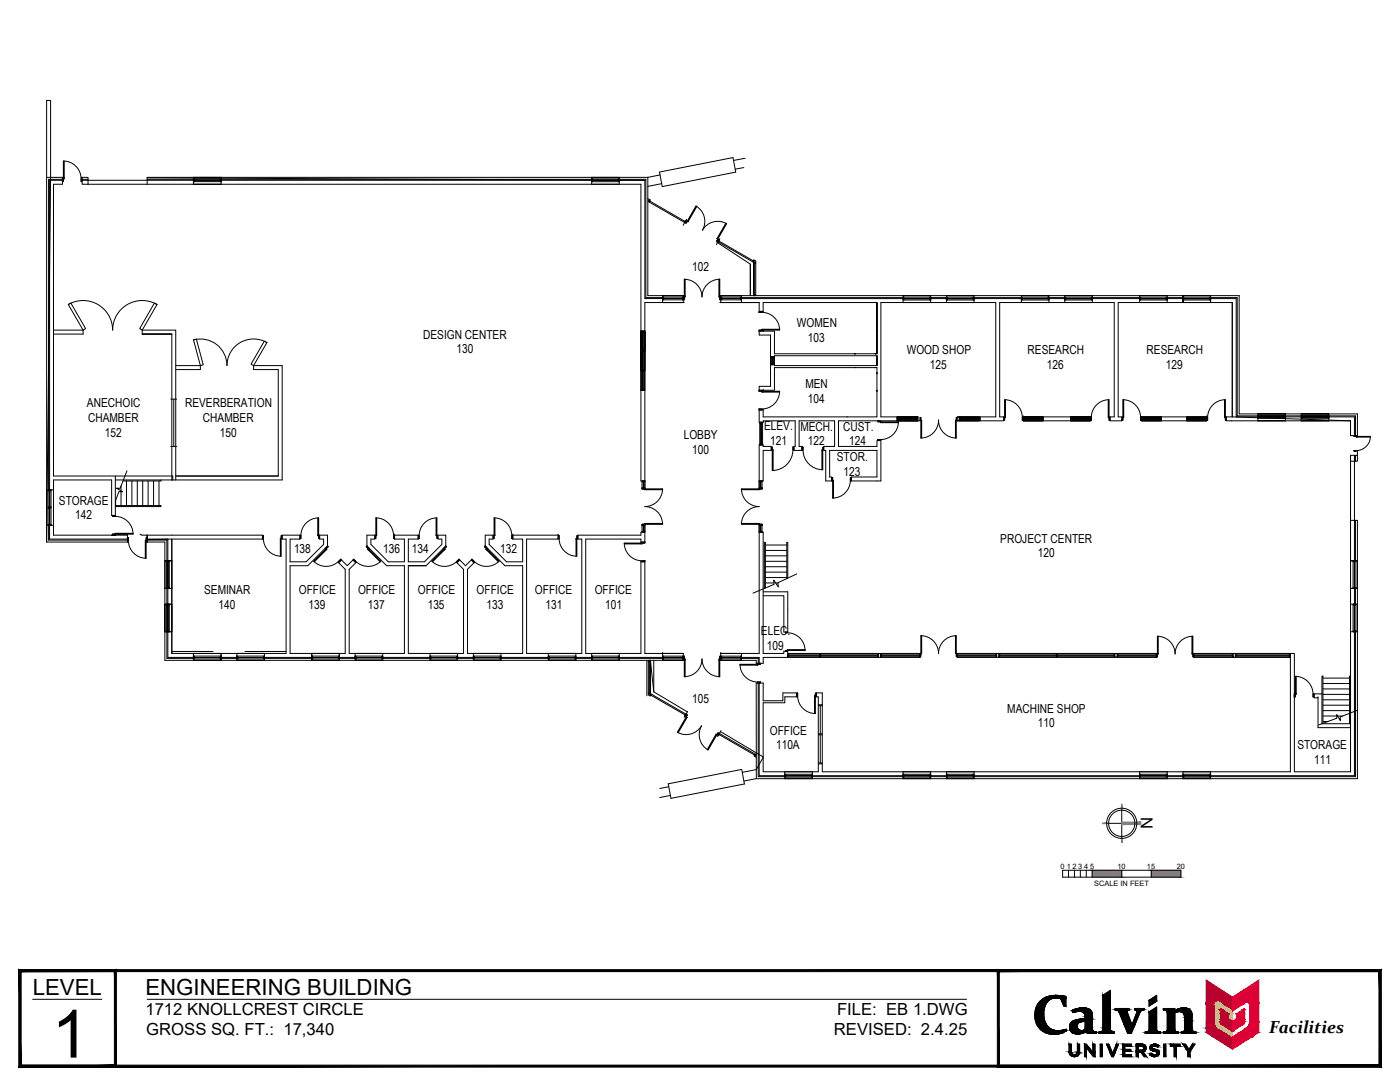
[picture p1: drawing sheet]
<svg xmlns="http://www.w3.org/2000/svg" width="279mm" height="216mm" viewBox="0 0 279 216" stroke-linecap="round" stroke-linejoin="round" font-family="sans-serif">
<defs><g id="words">
<text font-size="13.3" x="10.3" y="211">1</text>
<g font-size="4.4">
<text x="6.5" y="198.5">LEVEL</text>
<text x="29" y="198.5">ENGINEERING BUILDING</text>
</g>
<text font-size="3.5" x="253.3" y="206.2">Facilities</text>
<g font-size="3.3">
<text x="227.7" y="163.1" transform="rotate(90 227.7 163.1)">N</text>
<text x="29" y="202.5">1712 KNOLLCREST CIRCLE</text>
<text x="167.1" y="202.5">FILE: EB 1.DWG</text>
<text x="29.2" y="206.6">GROSS SQ. FT.: 17,340</text>
<text x="166.4" y="206.6">REVISED: 2.4.25</text>
</g>
<g font-size="2.5">
<text x="138.2" y="54">102</text>
<text x="159.1" y="65.2">WOMEN</text>
<text x="84.4" y="67.6">DESIGN CENTER</text>
<text x="91.1" y="70.5">130</text>
<text x="161.2" y="68.2">103</text>
<text x="181" y="70.7">WOOD SHOP</text>
<text x="205.1" y="70.7">RESEARCH</text>
<text x="228.8" y="70.7">RESEARCH</text>
<text x="160.7" y="77.5">MEN</text>
<text x="185.6" y="73.7">125</text>
<text x="208.9" y="73.7">126</text>
<text x="232.7" y="73.7">129</text>
<text x="17.4" y="81.2">ANECHOIC</text>
<text x="36.9" y="81.2">REVERBERATION</text>
<text x="161.2" y="80.4">104</text>
<text x="17.6" y="84.2">CHAMBER</text>
<text x="20.9" y="87.1">152</text>
<text x="40.5" y="84.2">CHAMBER</text>
<text x="43.9" y="87.1">150</text>
<text x="136.5" y="87.7">LOBBY</text>
<text x="152.5" y="85.9">ELEV.</text>
<text x="153.7" y="88.8">121</text>
<text x="159.7" y="85.9">MECH.</text>
<text x="161.2" y="88.9">122</text>
<text x="168.2" y="85.9">CUST.</text>
<text x="169.5" y="88.9">124</text>
<text x="138.1" y="90.6">100</text>
<text x="167" y="92">STOR.</text>
<text x="168.3" y="95">123</text>
<text x="11.8" y="100.7">STORAGE</text>
<text x="15" y="103.6">142</text>
<text x="58.7" y="110.4">138</text>
<text x="76.5" y="110.4">136</text>
<text x="82.2" y="110.4">134</text>
<text x="99.8" y="110.4">132</text>
<text x="199.6" y="108.3">PROJECT CENTER</text>
<text x="207.1" y="111.2">120</text>
<text x="40.7" y="118.5">SEMINAR</text>
<text x="59.6" y="118.5">OFFICE</text>
<text x="71.5" y="118.5">OFFICE</text>
<text x="83.4" y="118.5">OFFICE</text>
<text x="95.1" y="118.5">OFFICE</text>
<text x="106.8" y="118.5">OFFICE</text>
<text x="118.7" y="118.5">OFFICE</text>
<text x="43.6" y="121.5">140</text>
<text x="61.6" y="121.5">139</text>
<text x="73.4" y="121.5">137</text>
<text x="85.4" y="121.5">135</text>
<text x="97.1" y="121.5">133</text>
<text x="108.9" y="121.5">131</text>
<text x="120.8" y="121.5">101</text>
<text x="151.9" y="126.7">ELEC.</text>
<text x="153" y="129.7">109</text>
<text x="138.1" y="140.3">105</text>
<text x="201" y="142.2">MACHINE SHOP</text>
<text x="153.6" y="146.6">OFFICE</text>
<text x="154.9" y="149.5">110A</text>
<text x="207.1" y="145.2">110</text>
<text x="258.9" y="149.4">STORAGE</text>
<text x="262.3" y="152.4">111</text>
</g>
<g font-size="1.5">
<text x="211.7" y="173.4">0</text>
<text x="212.9" y="173.4">1</text>
<text x="214" y="173.4">2</text>
<text x="215.2" y="173.4">3</text>
<text x="216.4" y="173.4">4</text>
<text x="217.6" y="173.4">5</text>
<text x="223" y="173.4">10</text>
<text x="228.9" y="173.4">15</text>
<text x="234.9" y="173.4">20</text>
<text x="218.4" y="176.9">SCALE IN FEET</text>
</g>
</g></defs>
<!-- layer: 0 -->
<g fill="none" stroke="#000" stroke-width=".2">
<path d="M212.1 173.7h23.6v1.3h-23.6zM213.2 173.7v1.3M214.4 173.7v1.3M215.6 173.7v1.3M216.8 173.7v1.3M218 173.7v1.3M220.9 164.3h3M223.9 161.3v6M223.9 173.7v1.3M229.8 173.7v1.3"/>
<circle cx="223.9" cy="164.3" r="2.62"/>
<circle cx="223.9" cy="164.3" r="3"/>
</g>
<g fill="#808080" stroke="#808080" stroke-width=".2">
<path d="M223.9 164v.5l3.8-.5zM223.9 164.5l3.8-.5v.5z"/>
<path d="M223.8 167.3l.1 .8v-.8zM223.8 167.3l.1 .8h-.1z"/>
<path d="M220 164.3h.9v-.1zM220 164.2h.9l-.9 .1z"/>
<path d="M223.8 160.5v.8h.1zM223.8 160.5h.1v.8z"/>
<path d="M229.8 173.7l5.9 1.3v-1.3zM229.8 173.7l5.9 1.3h-5.9z"/>
<path d="M218 173.7l5.9 1.3v-1.3zM218 173.7l5.9 1.3h-5.9z"/>
</g>
<!-- layer: A-WALL-FULL -->
<g fill="none" stroke="#000" stroke-width=".2">
<path d="M9.3 20h.8v15.4l-.8 72.8zM9.3 35.4h3.2v1.4h-1.8v58.2h23.8v.8M12.5 35.7h.1v.5h-.1zM12.5 35.8h-2.8v61.9M12.5 35.4h.3M12.5 36h-2.6v61.7M12.6 32.1a3.5 3.5 0 0 1 3.6 3.6M12.6 35.7v.5M12.6 32.1h.2v3.6h-.2zM16.2 35.4h.2M16.2 35.7h.2v.5h-.2zM16.2 35.7v.5"/>
<path d="M16.4 35.4h1.2v1.4h-1.2zM16.4 35.8h1.2M16.4 36h1.2M29.4 35.4h14.7h-5.5v1.4h5.5h-14.7zM29.4 35.8h9.2M29.4 36h9.2M29.4 35.5l99.3 .5M38.6 35.7h.2v.5h-.2zM38.6 35.7h5.5v.5h-5.5zM38.8 36h.1M38.8 36h5.1zM43.9 35.7h.2v.5h-.2z"/>
<path d="M43.9 36h.1M44.1 35.8h74M44.1 36h74M118.1 35.7h.2v.6h-.2zM118.1 35.7h5.5v.6h-5.5zM118.1 35.4v1.4M118.3 36h.1M118.3 36h5.1zM123.4 35.7h.2v.6h-.2zM123.4 36h.1M123.6 35.8h5.3v23.6h3.3M123.6 36h5.1"/>
<path d="M123.6 35.4v1.4M128.7 36v23.6h3.5M129.3 35.4h-85.2v1.4h83.8v59.2h.8M129.3 35.4v23.6h7.4M129.3 39.6l.5 .3M129.6 39.8l.2 .1-.3 .4-.1-.1zM131.6 34.3l14.7-2.9 .5 2.9-14.6 2.9zM131.7 34.9l-2.4 .5M132 36.7l-2.7 .5M148.5 33.4l-1.8 .4M148.7 31.6l-2.3 .4M129.5 40.3l7.1 4.1"/>
<path d="M129.6 40.1l7.1 4.1M132.2 59.3h.2v.5h-.2zM132.2 59.3h4.2v.5h-4.2zM132.2 59.6h.1M132.2 59.4h.1M132.2 59v1.4M132.4 59.6h.1M132.4 59.6h3.8zM136.2 59.3h.2v.5h-.2zM136.2 59.6h.1M136.4 59.3h.2v.5h-.2zM136.4 59v1.4"/>
<path d="M136.6 55.7a3.5 3.5 0 0 1 3.5 3.6 3.5 3.5 0 0 1 3.5-3.6M136.6 59.3v.5M136.6 55.7h.1v3.6h-.1zM136.7 44.4l-.4 .6M136.8 44l.2 .1-.3 .4-.1-.1zM137 44.1l.1 .1-.2 .4-.2-.1zM137 43.8l-.1 .2M137.1 44.2l-.2 .4M138.9 41.1a3.5 3.5 0 0 1 1.3 4.8 3.5 3.5 0 0 1 4.8-1.3M138.9 41.1l.2 .1-1.8 3.1-.2-.1zM140.1 59h.1M143.1 48.3l6.6 4.4v6.1"/>
<path d="M143.3 47.7l.1 .1-.2 .4-.2-.1zM143.3 47.7l-.3 .4M143.3 48.2l-.3 .6M143.4 48.3l6.8 3.9M143.4 47.8l.2 .1-.2 .4-.2-.1zM143.5 59h60.3v1.4h-4.3v22.8h1.2M143.5 55.7h.1v3.6h-.1zM143.5 48.1l6.8 3.9M143.6 59.3h.2v.5h-.2zM143.6 59.3v.5M143.7 47.6l-.2 .3M143.8 59.3h.2v.5h-.2z"/>
<path d="M143.8 59.3h4.2v.5h-4.2zM143.8 59v1.4h4.2v-1.4M144 59.6h.1M144 59.6h3.8zM144.9 44.5l.1 .1-1.7 3.1-.2-.1zM147.8 59.3h.2v.5h-.2zM147.8 59.6h.1M148 59.4h32.2M148 59.6h32.2M149.7 52.7v6.3M150.4 52.3h.4v.2h-.4zM150.4 58.8h.4v.2h-.4z"/>
<path d="M150.4 52.5v6.3M150.4 51.8l.2 .2-.2 .3-.2-.1zM150.6 52l.2 .1v.2M150.6 52.5v6.3M150.8 52.5v6.3M180.2 59.3h.2v.6h-.2zM180.2 59.3h5.5v.6h-5.5zM180.2 59v1.4h-4.4v22.8h3.2v.8M180.4 59.6h.1M180.4 59.6h5.1zM185.5 59.3h.2v.6h-.2zM185.5 59.6h.1"/>
<path d="M185.7 59v1.4h3.2v-1.4M185.7 59.4h3.2M185.7 59.6h3.2M188.9 59.3h.2v.6h-.2zM188.9 59.3h5.5v.6h-5.5zM189.1 59.6h.1M189.1 59.6h5.1zM194.2 59.3h.2v.6h-.2zM194.2 59.6h.1M194.4 59v1.4h4.3v22.8h-7.6M194.4 59.4h9.4M194.4 59.6h9.4"/>
<path d="M203.8 59h8.7v1.4h-8.7h5.5v-1.4zM203.8 59.3h.2v.6h-.2zM203.8 59.3h5.5v.6h-5.5zM204 59.6h.1M204 59.6h5.1zM209.1 59.3h.2v.6h-.2zM209.1 59.6h.1M209.3 59.4h3.2M209.3 59.6h3.2M212.5 59.3h.2v.6h-.2zM212.5 59.3h5.5v.6h-5.5zM212.7 59.6h.1"/>
<path d="M212.7 59.6h5.1zM217.8 59.3h.2v.6h-.2zM217.8 59.6h.1M218 59.4h9.4M218 59.6h9.4M227.4 59.3h.2v.6h-.2zM227.4 59.3h5.5v.6h-5.5zM227.4 59v1.4h-4.2v22.8h.7M227.6 59.6h.1M227.6 59.6h5.1zM232.7 59.3h.2v.6h-.2zM232.7 59.6h.1"/>
<path d="M232.9 59v1.4h3.2M232.9 59.4h3.2M232.9 59.6h3.2M236.1 59.3h.2v.6h-.2zM236.1 59.3h5.5v.6h-5.5zM236.3 59.6h.1M236.3 59.6h5.1zM241.4 59.3h.2v.6h-.2zM241.4 59.6h.1M241.6 59.6h5.1v23.6h4.3M241.6 59.4h5.3v23.6h4.1M10.7 65.9h5.9"/>
<path d="M13.6 60.8a5.9 5.9 0 0 1 8.9 5.1 5.9 5.9 0 0 1 8.8-5.1M13.6 60.8l3 5.1M13.6 60.8l.5-.3 3 5.1-.5 .3M16.6 65.9v.8h-5.9M31.3 60.8l-.5-.3-2.9 5.1 .5 .3h6.7v29.9M31.3 60.8l-2.9 5.1v.8h5.9v29.1M34.1 79.6h1.2M34.7 79.6v9.5M35.1 73h4.9v.7h-4.9M38.6 67.8a5.3 5.3 0 0 1 6.7 5.1 5.3 5.3 0 0 1 8-4.6M38.6 67.8l.6-.1 1.4 5.1-.6 .2zM50.6 73h5.7v22.8h-33.3"/>
<path d="M50.6 73v.7h4.9v21.3h-20.4M52.8 68.1l.5 .3-2.7 4.6-.5-.3zM127.9 73.9v-7.8v11.8h.8M127.9 66.1v3.9v-3.9h.8v3.9v-3.9M128 73.7h.6v.2h-.6zM128 70h.6v.2h-.6zM128 70h.6v3.9h-.6zM128 69.8h.6v.2h-.6zM128 66.1h.6v.2h-.6zM128 66.1h.6v3.9h-.6zM128 77.7h.6v.2h-.6zM128 73.9h.6v.2h-.6z"/>
<path d="M128 73.9h.6v4h-.6zM128.3 73.7h.1M128.3 70.2h.1M128.3 70.2v3.5zM128.3 69.8h.1M128.3 66.3h.1M128.3 66.3v3.5zM128.3 77.7h.1M128.3 74.1h.1M128.3 74.1v3.6zM132.2 60.4h.1M136.6 60.4h-7.9v37.3"/>
<path d="M143.6 60.4h7.9v1.9M151.5 65.9h.6v.2h-.6zM151.5 62.1h.6v.2h-.6zM151.5 65.9h.6M151.5 62.3h.6M151.5 77.9h.6v.2h-.6zM151.5 78.1h.6M151.5 65.9v1h2.3v4.3h.8M151.5 62.1h.8M151.5 66.1h.8M151.5 77.9h.8M152 62.3a3.5 3.5 0 0 1 3.6 3.6"/>
<path d="M152.1 65.7h3.5v.2h-3.5zM152.1 78.1h3.5v.1h-3.5zM152.3 66.1h2.3v4.5h20.4M152.3 66.1h.1M152.3 77.9h2.3v-4.5h20.4v9.8h-22.7v-1.6M152.3 77.9h.1M152.3 65.7v.4M152.3 77.9v.3M153.8 72.8h.8v.2h20.4M153.8 71.2v5.9h-2.3v1M153.8 71.2h.6v.2h-.6zM153.8 72.6h.6v.2h-.6z"/>
<path d="M153.8 71.2h.6v1.6h-.6zM154.1 71.4h.1M154.1 72.6h.1M154.1 71.4v1.2zM155.6 78.1a3.5 3.5 0 0 1-3.6 3.5M170.5 70.6h.2zM170.5 73.3h.2zM174.7 70.6h.2zM174.7 73.3h.2zM175 71v2v-2M175 60.4v10.2v-10.2h-22.7v1.9M175 69.4v.2z"/>
<path d="M175 65.8v.2zM175 77.9v.2zM175 74.4v.2zM175 71h-20.4v1.8M180.2 60.4h5.5M188.9 60.4h5.5M200.5 79.8a3.6 3.6 0 0 1 3.5 4.1M200.5 79.8h.2v3.5h-.2zM221.2 79.8h.1v3.5h-.1zM221.3 79.8a3.6 3.6 0 0 0-3.5 4.1M224.1 79.8a3.5 3.5 0 0 1 3.5 3.5M224.1 79.8h.2v3.5h-.2z"/>
<path d="M227.4 60.4h5.5M236.1 60.4v-1.4v1.4M236.1 60.4h9.8M241.6 60.4v-1.4v1.4M244.4 79.8h.1v3.5h-.1zM244.5 79.8a3.6 3.6 0 0 0-3.5 4.1M245.9 60.4v22.8l23.6 .8M245.9 60.4v22.8h-1.5M9.3 97.7h1.4M9.6 97.7h.6v.2h-.6zM9.6 97.7v7.1M9.9 97.9v3.3z"/>
<path d="M9.9 97.9h.1M10.2 97.7v7.1M23 95v7.8M23.1 99.9v1M24.2 97v1M24.2 98.1v2.8M25.2 96v4.9M25.3 93.9l-1.3 3.5h-.7l1.1 .7h-.7l-.7 1.9M26.3 96v4.9M27.4 96v4.9M28.5 96v4.9M29.6 96v4.9"/>
<path d="M30.6 96v4.9M31.7 96v4.9M32.1 95.8v.2h-7.5M34.1 89.1h1.2M128.1 97.3h.6v.2h-.6zM128.1 97.5h.6M128.1 96h.6v.2h-.6zM128.1 96h.6v1.5h-.6zM128.4 97.3h.1M128.4 96.2h.1M128.4 96.2v1.1zM128.7 97.5h3.5v.2h-3.5z"/>
<path d="M132.2 97.5a3.5 3.5 0 0 1-3.5 3.6 3.5 3.5 0 0 1 3.5 3.5M148 97.5a3.5 3.5 0 0 0 3.5 3.6 3.5 3.5 0 0 0-3.5 3.5M148 97.5h3.5v.2h-3.5zM151.5 81.6h.6v.2h-.6zM151.5 81.6h.6M151.5 97.3h.6v.2h-.6zM151.5 97.5h.6M151.5 96h.6v.2h-.6zM151.5 96h.6v1.5h-.6zM151.5 81.6v2.7h.8v-.3h6.4v5.1h-.3v.8h1.7M151.5 96h.8v-6.1h1.6v-.8h-1.6v-.3h-.8v8.9M151.5 81.8h.8"/>
<path d="M151.6 88.6h.6v.2h-.6zM151.6 84.3h.6v.2h-.6zM151.6 84.3h.6v4.5h-.6zM151.8 97.3h.1M151.8 96.2h.1M151.8 96.2v1.1zM151.9 88.6h.1M151.9 84.5h.1M151.9 84.5v4.1zM153.9 89.2h.2v.6h-.2zM154.1 89.2v.6M154.1 89.8h.2v4.1h-.2z"/>
<path d="M158.3 89.2h.1v.6h-.1zM158.3 89.2a4.2 4.2 0 0 1-4.2 4.7M160.1 89.2h.2v.6h-.2zM160.1 89.1v.8v-.8h-.6v-5.1h7.1v5.1h-2.2v.8h.4v6.1h1.5M160.3 89.2a4 4 0 0 0 3.9 4.5M164 89.8h.2v3.9h-.2zM164.2 89.2h.2v.6h-.2zM164.2 89.2v.6M166 95.3h.2v.6h-.2zM166 96v-.8h-.4v-5.3h9.4v5.3h-5.1v.8M166.2 95.3v.6M166.2 95.9h.1v3.5h-.1z"/>
<path d="M169 83.2h.1M169.7 95.3h.2v.6h-.2zM169.7 95.3a3.6 3.6 0 0 1-3.5 4.1M175.2 84h.6v.2h-.6zM175.2 87.7h.6v.2h-.6zM175.2 84.2h.6M175.8 84.2h3.5v.1h-3.5zM179 83.3h.2v.6h-.2zM179 83.3h4.2v.6h-4.2zM179 83.2h4.2zM179.2 83.6h.1M179.2 83.6h3.8z"/>
<path d="M179.3 84.2a3.6 3.6 0 0 1-4.1 3.5M183 83.3h.2v.6h-.2zM183 83.6h.1M183.2 83.9v.1M183.2 83.2v.1M183.6 83.3h.2v.6h-.2zM183.8 87.4a3.5 3.5 0 0 0 3.5-3.5 3.5 3.5 0 0 0 3.5 3.5M183.8 83.3v.6M183.8 83.9h.1v3.5h-.1zM183.9 84h-16.6v5.1h7.7v-1.2h.8v8.1h-6.1M187.3 84h.1M190.7 83.9h.1v3.5h-.1z"/>
<path d="M190.8 83.3h.3v.6h-.3zM190.8 83.3v.6M191.4 83.3h.2v.6h-.2zM191.4 83.3h4.2v.6h-4.2zM191.4 83.2v.1M191.4 83.9v.1M191.6 83.6h.1M191.6 83.6h3.8zM195.4 83.3h.2v.6h-.2zM195.4 83.6h.1M195.6 83.2v.8h-4.9M200.3 83.3h.2v.6h-.2z"/>
<path d="M200.3 83.2v.8h-5.1M200.5 83.3v.6M204 83.3h.2v.6h-.2zM204 83.2h9.7M204.2 83.2h.1M204.2 83.2v.8h4M204.2 83.3h.2v.6h-.2zM204.2 83.3h4v.6h-4zM204.4 83.6h.1M204.4 83.6h3.6zM208 83.3h.2v.6h-.2zM208 83.6h.1"/>
<path d="M208.2 83.2h-4h4v.8h-4h4M213.7 83.3h.2v.6h-.2zM213.7 83.3h3.9v.6h-3.9zM213.9 83.6h.1M213.9 83.6h3.5zM217.4 83.3h.2v.6h-.2zM217.4 83.6h.1M217.6 83.3h.2v.6h-.2zM217.6 83.2h-3.9h3.9h-3.9v.8h3.9h-3.9M217.6 83.2v.8h-9.4M217.6 83.2h.2M221.2 83.2h1.2v-22.8h-9.9h5.5v-1.4h-5.5h34.8v23.6h3.7v1.4h-6.3v-.8"/>
<path d="M221.3 83.3h.2v.6h-.2zM221.3 83.3v.6M221.5 83.2v.8h2.4v-.8h.4M223.9 83.3h.2v.6h-.2zM224.1 83.3v.6M227.6 83.2h13.4M227.6 83.3h.2v.6h-.2zM227.6 83.3v.6M227.8 83.3h.2v.6h-.2zM227.8 83.3h4v.6h-4zM227.8 83.2v.8h4M228 83.6h.1"/>
<path d="M228 83.6h3.6zM231.6 83.3h.2v.6h-.2zM231.6 83.6h.1M231.8 83.2v.8h5.1v-.8M236.9 83.3h.2v.6h-.2zM236.9 83.3h3.9v.6h-3.9zM237.1 83.6h.1M237.1 83.6h3.5zM240.6 83.3h.2v.6h-.2zM240.6 83.6h.1M240.8 83.3h.2v.6h-.2zM240.8 83.2h.1"/>
<path d="M240.8 83.2v.8h-3.9M244.5 83.3h.2v.6h-.2zM244.5 83.3v.6M251 82.6h8.7v1.4h-8.7h5.6v-1.4zM251 82.9h.2v.6h-.2zM251 82.9h5.6v.6h-5.6zM251.2 83.2h.1M251.2 83.2h5.1zM256.3 82.9h.3v.6h-.3zM256.3 83.2h.1M256.6 83.2h3.1M256.6 83h3.1"/>
<path d="M259.7 82.9h.2v.6h-.2zM259.7 82.9h5.5v.6h-5.5zM259.9 83.2h.1M259.9 83.2h5.1zM265 82.9h.2v.6h-.2zM265 83.2h.1M265.2 83.2h5.1v3.7M265.2 83h5.3v3.9M269.5 84h-9.8h5.5v-1.4h-5.5h11.2v4.6M269.5 84v2.9h1.4M270.2 86.9h.5v.2h-.5zM270.2 89.9h.5v.2h-.5z"/>
<path d="M270.2 87.1h.5M270.3 90.9v1.1M270.5 90.9v1.1M270.7 87.1h2.8v.1h-2.8zM270.9 90.9v1.1h-1.4M270.9 90.9h-1.4v63.1h-11.2v-15.5M270.9 89.9v1M273.5 87.1a2.88 2.88 0 0 1-3.3 2.8M9.3 108.2h16.3M9.3 104.8h1.4M9.6 104.6h.6v.2h-.6zM9.6 101.2h.6v.2h-.6z"/>
<path d="M9.6 101.2h.6M9.7 104.8v3h15.7M9.9 104.6h.1M9.9 101.4v3.2zM9.9 101.4h.1M9.9 104.8v2.8h15.5M9.9 101.4v3.2M22.3 106.8h.8zM22.5 102.8h.5v.2h-.5zM22.5 103a3.6 3.6 0 0 1 4.1 3.6M22.5 102.8h-.2v-7h-11.6v11h14.7v1.4M23 106.6h-.5h.5v.2h-.5v-.2h3.1"/>
<path d="M23 106.4h3.6v.2h-3.6zM23 100.9h9.1v.2h-9.1M25.4 107.3h.2v.6h-.2zM25.6 107.3a3.6 3.6 0 0 0 3.6 4.1M27.9 106.6l.4 .2h24.1v.8M29 107.9h.2v3.5h-.2zM29 108.2h3.9v12.4M29.2 107.3h.2v.6h-.2zM29.2 107.3v.6M29.2 107.7l5.1-.1v22.8M29.4 106.8v1.4v-1.4M29.4 107.8h3.9v4.1"/>
<path d="M29.4 107.6h4.1v4.3M32.9 111.9h1.4h-1.4M32.9 117.4h1.4h-1.4M33.2 111.9h.6v.2h-.6zM33.2 117.2h.6v.2h-.6zM33.2 111.9h.6v5.5h-.6zM33.3 117.4v3.2M33.5 112.1h.1M33.5 117.2h.1M33.5 112.1v5.1zM33.5 117.4v3.2M52.4 106.9h.2v.6h-.2z"/>
<path d="M52.6 106.9a3.6 3.6 0 0 0 3.5 4.1M52.6 107.6h-18.3v13M55.9 107.5h.2v3.5h-.2zM55.9 107.6h.4M56.1 106.9h.2v.6h-.2zM56.1 106.9v.6M59.9 106.9h.1v.6h-.1zM59.9 107.6h.1M59.9 106.8v.8M60 106.8h-3.7v.8h.8v22.8h-4.3v1.4h47.2h-5.5v-1.4h5.5h-6.7v-16.8l1.5-1.5M62.6 112a3.5 3.5 0 0 0 5 0M63.4 103.3h.2v3.6h-.2z"/>
<path d="M63.4 106.8h2v2.1M63.6 103.3a3.6 3.6 0 0 0-3.6 4.2M63.6 106.9h.2v.6h-.2zM63.6 106.9v.6M63.8 106.8v.8h.8v1l-3.5 3.5h-3.2v-4.5h2M64.8 109.5l.3 .3M65.1 109.5l.1 .1-2.5 2.5-.1-.1zM65.4 108.9l.1 .2-.4 .4-.1-.2zM65.4 108.9l.1 .2-.4 .4M65.4 108.9l-4 4h-3.5v17.5h4.3v1.4v-1.4h6.7v-16.8l-1.3-1.3M67.4 112.1l.2 .2M68 111.6l.1 .1-.4 .4-.1-.1z"/>
<path d="M68 111.6l-.4 .4M68 111.6l.1 .1M68.1 111.7l1.2 1.2 1.2-1.2 .5 .6M68.1 111.7l-.5 .6M70.5 111.7l.1-.1 .4 .4-.2 .1zM70.6 111.6l.4 .4M70.6 111.6l-.1 .1M71 112a3.5 3.5 0 0 0 5 0M71.2 112.1l-1.5 1.5v16.8h6.7M73.2 108.9l.4 .4-.1 .2-.4-.4zM73.2 108.9l-.1 .2 .4 .4M73.2 108.9l4 4h3.5v17.5h-4.3v1.4"/>
<path d="M73.5 109.5l2.5 2.5-.1 .1-2.5-2.5zM73.8 109.5l-.3 .3M74.8 106.9h.2v.6h-.2zM74.8 106.8v.8h-.8v1l3.5 3.5h3.2v-4.5h-2M75 103.3a3.6 3.6 0 0 1 3.5 4.2M75 106.9v.6M75 103.3h.2v3.6h-.2zM75.2 106.8h-2v2.1M78.5 106.9h.2v.6h-.2zM78.5 106.8h.2M78.7 106.8h4.8v.8M78.7 106.8h.1"/>
<path d="M78.7 107.6h.1M78.7 106.8v.8M83.5 106.9h.2v.6h-.2zM83.5 107.6h.1M83.5 106.8h.2M86.2 112a3.5 3.5 0 0 0 5 0M86.2 112l2.5-2.5 .1 .1-2.5 2.5zM87 103.3h.2v3.6h-.2zM87 106.8h2v2.1M87.2 103.3a3.6 3.6 0 0 0-3.5 4.2M87.2 106.9h.2v.6h-.2zM87.2 106.9v.6"/>
<path d="M87.4 106.8v.8h.8v1l-3.5 3.5h-3.2v-4.5h2M88.4 109.5l.3 .3M88.6 109.3l.4-.4 .1 .2-.4 .4zM89 108.9l.1 .2-.4 .4M89 108.9l-4 4h-3.5v17.5h11v-16.8l-1.3-1.3M91 112.1l.2 .2M91.6 111.6l.1 .1-.4 .4-.1-.1zM91.6 111.6l-.4 .4M91.6 111.6l1.3 1.3 1.2-1.2M91.7 111.7l-.5 .6M94.1 111.7l.1-.1 .4 .4-.2 .1zM94.2 111.6l.4 .4"/>
<path d="M94.2 111.6l-.1 .1 .5 .6M94.6 112a3.5 3.5 0 0 0 5 0M96.7 109.1l.1-.2 .4 .4-.1 .2zM96.8 108.9l-.1 .2 .4 .4M96.8 108.9l4 4h3.5v17.5h-4.3v1.4h36.7M97.1 109.5l2.5 2.5-.1 .1-2.5-2.5zM97.4 109.5l-.3 .3M98.4 106.9h.2v.6h-.2zM98.4 106.8v.8h-.8v1l3.5 3.5h3.2v-4.5h-2M98.6 103.3a3.6 3.6 0 0 1 3.5 4.2M98.6 106.9v.6M98.6 103.3h.2v3.6h-.2z"/>
<path d="M98.8 106.8h-2v2.1M102.1 106.9h.2v.6h-.2zM102.1 106.8h9.3M102.3 107.6h.1M102.3 106.8h.1M102.3 106.8v.8M111.4 106.9h.2v.6h-.2zM111.4 106.8h.1M111.4 106.8v.8h-6.3v22.8h4.3v1.4M111.4 107.6h.2M111.6 106.9a3.6 3.6 0 0 0 3.5 4.1M115 107.5h.1v3.5h-.1z"/>
<path d="M115 107.6h.3M115.1 106.9h.2v.6h-.2zM115.1 106.9v.6M124.6 108.4a3.6 3.6 0 0 0 4.1 3.5M124.6 108.4h3.5v.1h-3.5zM127.9 111.9v18.5h-4.3v1.4M127.9 108.5v-.9h-11v22.8h6.7M127.9 112.1h.8M127.9 108.2h.8M128.1 104.6h.6v.2h-.6zM128.1 104.6h.6M128.1 106h.6v.2h-.6z"/>
<path d="M128.1 104.6h.6v1.6h-.6zM128.1 108.2h.6v.2h-.6zM128.1 111.9h.6v.2h-.6zM128.4 106h.1M128.4 104.8h.1M128.4 104.8v1.2zM128.7 104.4h3.5v.2h-3.5zM128.7 108.2v-2h-.8v.6h-12.6v.8h.8v22.8h-6.7M128.7 108.2v.2h-.6M128.7 111.9v18.5h3.5v1.4M128.7 104.4v1.8M148 104.4h3.5v.2h-3.5z"/>
<path d="M151.5 104.6h.6v.2h-.6zM151.5 104.6h.6M151.5 106.2v-.2h.6v.2h-.6h.8v24.2h4.1v-.5h.8v1.3h-4.9v1.2h-1.4v-.6h-2.9v-1.4h-4.2M151.5 104.6h.6v1.6h-.6zM151.5 104.4v26h-7.7M151.8 106h.1M151.8 104.8h.1M151.8 104.8v1.2zM152.3 118.9h4.1v7.2h.8v-4.4M152.3 118.1h4.9v3.6M152.7 117.3v-9.1h-.2v9.2M152.7 112h4.3"/>
<path d="M152.7 110.9h4.3M152.7 109.8h4.3M152.7 108.8h4.3M152.7 116.3h1.8M152.7 113.1h4.3M152.7 114.2h4.3M152.7 115.2h4.3M154.8 116.3h.5M157.2 115.4v-7.2h-.2v7.3M159 114.5l-3.8 1.8 .1 .8-.9-1.3 .1 .8-4.2 1.8M269.5 117.4h1.4h-1.4v3.2h1.4v5.5h-1.4M269.5 103.8h1.4v51.6h-120"/>
<path d="M270 117.2h.6v.2h-.6zM270 111.9h.6v.2h-.6zM270 111.9h.6v5.5h-.6zM270.3 117.2h.1M270.3 112.1h.1M270.3 112.1v5.1zM270.3 103.8v8.1M270.3 117.4v3.2M270.5 103.8v8.1M270.5 117.4v3.2M270.9 111.9h-1.4h1.4M32.9 120.6v5.5v-5.5h1.4v5.5v-5.5"/>
<path d="M32.9 120.6h1.4M33.2 120.6h.6v.2h-.6zM33.2 125.9h.6v.2h-.6zM33.2 120.6h.6v5.5h-.6zM33.3 126.1v5.3h5.3M33.5 120.8h.1M33.5 125.9h.1M33.5 120.8v5.1zM33.5 126.1v5.1h5.1M34.3 130.4v-4.3h-1.4v5.7h5.7M34.3 130.4h4.3M34.3 130h8.2"/>
<path d="M38.6 130.4h5.5h-5.5v1.4h5.5h-5.5M38.6 130.9h.2v.6h-.2zM38.6 130.9h5.5v.6h-5.5zM38.6 130.4v1.4M38.8 131.2h.1M38.8 131.2h5.1zM43.9 130.9h.2v.6h-.2zM43.9 131.2h.1M44.1 130.4h8.7h-5.5v1.4h5.5h-8.7zM44.1 131.2h3.2M44.1 131.4h3.2M47.3 130.9h.2v.6h-.2z"/>
<path d="M47.3 130.9h5.5v.6h-5.5zM47.5 131.2h.1M47.5 131.2h5.1zM48.9 130h8.2M52.6 130.9h.2v.6h-.2zM52.6 131.2h.1M52.8 131.2h9.4M52.8 131.4h9.4M62.2 130.9h.2v.6h-.2zM62.2 130.9h5.5v.6h-5.5zM62.4 131.2h.1M62.4 131.2h5.1z"/>
<path d="M67.5 130.9h.2v.6h-.2zM67.5 131.2h.1M67.7 131.8v-1.4v1.4M67.7 131.2h3.2M67.7 131.4h3.2M70.9 130.9h.2v.6h-.2zM70.9 130.9h5.5v.6h-5.5zM70.9 130.4v1.4M71.1 131.2h.1M71.1 131.2h5.1zM76.2 130.9h.2v.6h-.2zM76.2 131.2h.1"/>
<path d="M76.4 131.2h9.4M76.4 131.4h9.4M85.8 130.9h.2v.6h-.2zM85.8 130.9h5.5v.6h-5.5zM85.8 130.4v1.4M86 131.2h.1M86 131.2h5.1zM91.1 130.9h.2v.6h-.2zM91.1 131.2h.1M91.3 131.2h3.2M91.3 131.4h3.2M91.3 130.4v1.4"/>
<path d="M94.5 130.9h.2v.6h-.2zM94.5 130.9h5.5v.6h-5.5zM94.7 131.2h.1M94.7 131.2h5.1zM99.8 130.9h.2v.6h-.2zM99.8 131.2h.1M100 131.2h9.4M100 131.4h9.4M109.4 130.9h.2v.6h-.2zM109.4 130.9h5.5v.6h-5.5zM109.6 131.2h.1M109.6 131.2h5.1z"/>
<path d="M114.7 130.9h.2v.6h-.2zM114.7 131.2h.1M114.9 131.2h3.2M114.9 131.4h3.2M114.9 130.4v1.4M118.1 130.9h.2v.6h-.2zM118.1 130.9h5.5v.6h-5.5zM118.1 130.4v1.4M118.3 131.2h.1M118.3 131.2h5.1zM123.4 130.9h.2v.6h-.2zM123.4 131.2h.1"/>
<path d="M123.6 131.2h8.6M123.6 131.4h8.6M129.1 131.8v7M129.4 131.8h.4v.2h-.4zM129.4 138.2v.2l.6 .1-.2 .4-.2-.1 .2-.6zM129.4 138.4v.3l.2 .1M129.6 132v6.2M129.8 132l.7 6 6.7 4M129.8 132h-.4v6.2M129.8 132v6.2M129.9 138.7l6.8 4M130 138.5l6.8 4"/>
<path d="M130.5 131.8v6.2M132.2 130.9h.2v.6h-.2zM132.2 130.9h4.2v.6h-4.2zM132.2 130.4h4.2v1.4M132.2 130.4h.1M132.2 131.8h.1M132.4 131.2h.1M132.4 131.2h3.8zM136.2 130.9h.2v.6h-.2zM136.2 131.2h.1M136.4 130.9h.2v.6h-.2zM136.4 131.8h.1"/>
<path d="M136.6 135a3.5 3.5 0 0 0 3.5-3.5 3.5 3.5 0 0 0 3.5 3.5M136.6 130.9v.6M136.6 131.5h.1v3.5h-.1zM140.1 131.8h.1M143.5 131.5h.1v3.5h-.1zM143.5 131.8h4.5M143.6 130.9h.2v.6h-.2zM143.6 130.9v.6M143.8 130.9h.2v.6h-.2zM143.8 130.9h4.2v.6h-4.2zM143.8 130.4h.1M143.8 131.8h.1"/>
<path d="M143.8 130.4v1.4h4.2M144 131.2h.1M144 131.2h3.8zM147.7 132.6a3.5 3.5 0 0 0 3.5 3.5M147.7 132.6h3.5v.1h-3.5zM147.8 130.9h.2v.6h-.2zM147.8 131.2h.1M148 131.8h.1M148 131.4h.1M148 131.2h.1M148 131.2h3.5v1.2M148 131.4h3.3v1"/>
<path d="M151.2 136.1v.2h.4v-.2M151.2 132.4h.6v.2h-.6zM151.2 136.1h.6v.2h-.6zM151.2 132.6h.6M151.2 136.1h.6M151.3 136.3v18.7h5.3M151.5 136.3v18.5h5.1M151.6 132.6v-.2h-.4v.3M156.8 129.8h.3v.1h-.3zM156.8 126.1h.3v.2h-.3zM156.8 129.8h.3M156.8 126.3a3.6 3.6 0 0 1 3.9 3.5"/>
<path d="M157.1 129.6h3.6v.2h-3.6zM157.2 130.5h.2v.5h-.2zM157.2 130.4h26.4M157.2 131.2h26.4M157.4 131h6.2M157.4 130.5h6.2M157.4 130.8h6.2M159 138.3h.2v.5h-.2zM159 139v-.7h-2.8v1.5h-3.9v-3.5h-1.4v19.1M159.2 138.3a3.6 3.6 0 0 0 3.5 4.1M159.2 139h-2.6v1.2h-4.3v13.8h4.3v1.4M162.5 138.8h.2v3.6h-.2z"/>
<path d="M162.5 139h.8v15h-1.2v1.4M162.7 138.3h.2v.5h-.2zM162.7 138.3v.5M163.6 130.5h.2v.5h-.2zM163.8 131h11.3M163.8 130.5h11.3M163.8 130.8h11.3M175.1 130.5h.2v.5h-.2zM175.7 130.5h.2v.5h-.2zM175.9 131h7.7M175.9 130.5h7.7M175.9 130.8h7.7"/>
<path d="M183.6 130.4v.8M183.6 130.4h.2v.6h-.2zM183.8 126.8a3.5 3.5 0 0 1 3.5 3.6 3.5 3.5 0 0 1 3.5-3.6M183.8 130.4v.6M183.8 126.9h.1v3.5h-.1zM190.7 126.9h.1v3.5h-.1zM190.8 130.4h.3v.6h-.3zM190.8 130.4v.6M191.1 130.4v.8v-.8M191.1 130.4h39.7M191.1 130.4v.8h39.7M191.1 131h7.6"/>
<path d="M191.1 130.5h7.6M191.1 130.8h7.6M198.7 130.5h.2v.5h-.2zM199.3 130.5h.2v.5h-.2zM199.5 131h11.3M199.5 130.5h11.3M199.5 130.8h11.3M210.8 130.5h.2v.5h-.2zM211 131h11.3M211 130.5h11.3M211 130.8h11.3M222.3 130.5h.2v.5h-.2z"/>
<path d="M222.9 130.5h.2v.5h-.2zM223.1 131h7.7M223.1 130.5h7.7M223.1 130.8h7.7M230.8 130.5h.2v.6h-.2zM230.8 130.4v.8v-.8M231 127a3.5 3.5 0 0 1 3.5 3.5 3.5 3.5 0 0 1 3.6-3.5M231 130.5v.6M231 127h.2v3.5h-.2zM237.9 127h.2v3.5h-.2zM238.1 130.5h.2v.6h-.2zM238.1 130.5v.6"/>
<path d="M238.3 131h7.6M238.3 130.5h7.6M238.3 130.8h7.6M245.9 130.5h.2v.5h-.2zM246.5 130.5h.2v.5h-.2zM246.7 131h10.6M246.7 130.5h10.6M246.7 130.8h10.6M257.3 130.5h.2v.5h-.2zM257.5 130.4h.8v8.8v-.7M257.5 130.4v23.6h-93.4v-15.7h-1.2v.7M257.5 130.4h-19.2v.8h19.2"/>
<path d="M258.3 138.5h.2v.6h-.2zM258.3 138.5h.4M258.5 135a3.6 3.6 0 0 1 3.6 4.1M258.5 138.5v.6M258.5 135h.2v3.5h-.2zM262.1 138.5h.2v.6h-.2zM262.1 138.5h.2M263 139.2h.1M263 139.2v6h6.5M263.8 138.5v-3.6h.2v9.4M263.8 138.5h-1.5v.7h.7M263.8 138.5v5.9h5.7"/>
<path d="M264 139.6h5.3M264 138.6h5.3M264 137.5h5.3M264 135.3h5.3M264 136.4h5.3M269.5 134.9h-.2v9.5M270 125.9h.6v.2h-.6zM270 120.6h.6v.2h-.6zM270 120.6h.6v5.5h-.6zM270.3 125.9h.1M270.3 120.8h.1M270.3 120.8v5.1z"/>
<path d="M270.3 126.1v28.7h-28.7M270.5 126.1v28.9h-28.9M133.4 156.4l14.6-2.9 .6 2.9-14.7 2.9zM133.5 157l-1.8 .3M133.8 158.7l-2.2 .4M136.7 142.9l-.2 .3M136.8 142.5l.2 .1-.2 .3h-.2zM136.9 143l.2 .1-1.7 3.1-.2-.1zM137 142.6l.2 .1-.3 .3-.1-.1zM137.2 142.7l-.3 .3M137.2 142l-.3 .5M140 144.8a3.5 3.5 0 0 1-4.8 1.3"/>
<path d="M140 144.8a3.5 3.5 0 0 0 1.3 4.9M142.9 146.5l.2 .1-1.8 3h-.2zM143.3 146.2l.2 .1-.2 .4-.2-.1zM143.3 146.2l-.2 .4M143.3 146.7l-.1 .3M143.5 146.3l.1 .1-.2 .4-.1-.1zM143.5 146.6l7.1 4.1M143.6 146.4l7.1 4.1M143.8 146l8.5 5.1-1.4 2.5-2.8 .5M143.9 145.8l-.3 .5M150.7 151l.2 .1M150.7 150.5l.2 .1-.2 .4-.2-.1z"/>
<path d="M150.9 155.4l-2.4 .5M156.6 154.5h.2v.6h-.2zM156.6 154.5h5.5v.6h-5.5zM156.6 154h5.5M156.8 154.8h.1M156.8 154.8h5.1zM161.9 154.5h.2v.6h-.2zM161.9 154.8h.1M162.1 155h18.1M162.1 154.8h18.1M163.3 140.6h.8M163.3 152.4h.8"/>
<path d="M163.3 152.2h.8M163.3 140.8h.8M163.3 146.4h.8M163.3 146.6h.8M163.7 140.8v5.6M163.7 146.6v5.6M180.2 154.5h.2v.6h-.2zM180.2 154.5h5.5v.6h-5.5zM180.2 154v1.4M180.4 154.8h.1M180.4 154.8h5.1zM185.5 154.5h.2v.6h-.2z"/>
<path d="M185.5 154.8h.1M185.7 155h3.2M185.7 154.8h3.2M185.7 154v1.4M188.9 154.5h.2v.6h-.2zM188.9 154.5h5.5v.6h-5.5zM188.9 154v1.4M189.1 154.8h.1M189.1 154.8h5.1zM194.2 154.5h.2v.6h-.2zM194.2 154.8h.1M194.4 155h33"/>
<path d="M194.4 154.8h33M194.4 154v1.4M227.4 154.5h.2v.6h-.2zM227.4 154.5h5.5v.6h-5.5zM227.4 154v1.4M227.6 154.8h.1M227.6 154.8h5.1zM232.7 154.5h.2v.6h-.2zM232.7 154.8h.1M232.9 155h3.2M232.9 154.8h3.2M232.9 154v1.4"/>
<path d="M236.1 154.5h.2v.6h-.2zM236.1 154.5h5.5v.6h-5.5zM236.1 154v1.4M236.3 154.8h.1M236.3 154.8h5.1zM241.4 154.5h.2v.6h-.2zM241.4 154.8h.1M241.6 154v1.4M264 144h1M264 142.9h2.8M264 141.8h5.3M264 140.7h5.3"/>
<path d="M266.9 142.9h1M271 141.7l-3.5 1.4v.7l-.7-1.2v.7l-3.7 1.4"/>
</g>
<!-- layer: A-TITLE -->
<path d="M17.6 36.8h11.8M17.6 36h11.8M270.3 92v11.8" fill="none" stroke="#000" stroke-width=".2"/>
<!-- layer: A-WALL-NEW -->
<path d="M10.7 65.9v.8" fill="none" stroke="#000" stroke-width=".2"/>
<!-- layer: A-TITL -->
<g fill="#000" stroke="#000" stroke-width=".2">
<path d="M210.5 198.6h.3zM220.1 198.6l1.5-1v1zM229.3 199.6h1.5v.2zM229.3 199.6l1.5-1v1zM210 206.4h.8zM212.5 205.5h.3zM214.1 202h.2zM214.2 210.8h.5zM214.8 210.4h.5zM214.9 206.3h.5zM216 201.9h1.9zM216 201.1h.4z"/>
<path d="M216.7 206h2.1zM220 205.7h1.7zM220.1 205.6h1.5zM229.2 205.8h1.7zM229.2 205.7h1.7zM230.3 208.4h.4zM230.8 210h.5zM229.3 201.9l1.5-1v1zM234.5 201.7h3.1zM236.2 201.1h.3z"/>
<path d="M207.5 199.9l1.5 .1 .1-.1zM207.5 199.9l1.5 .1h-1.6z"/>
<path d="M207.6 199.8h1.5zM207.5 199.9h1.6z"/>
<path d="M207.7 199.7l1.4 .1 .2-.1zM207.7 199.7l1.4 .1h-1.5z"/>
<path d="M207.8 199.6h1.5zM207.7 199.7h1.6z"/>
<path d="M208 199.5l1.3 .1 .2-.1zM207.8 199.6l.2-.1 1.3 .1z"/>
<path d="M208 199.4h1.6zM208 199.5h1.5z"/>
<path d="M208.1 199.3h1.7zM208 199.4h1.6z"/>
<path d="M208.3 199.2l1.5 .1 .2-.1zM208.1 199.3l.2-.1 1.5 .1z"/>
<path d="M208.3 199.2h1.8zM208.3 199.2h1.7z"/>
<path d="M208.4 199.2h1.9zM208.3 199.2h1.8z"/>
<path d="M208.5 199.1h2zM208.4 199.2h1.9z"/>
<path d="M208.5 199.1h2.3zM208.5 199.1h2.3z"/>
<path d="M208.5 199.1h2.3zM208.5 199.1h2z"/>
<path d="M210.8 199.1h1.9zM210.8 199.1h1.9z"/>
<path d="M210.5 198.6h.8zM210.2 198.6h1.1z"/>
<path d="M210.2 198.6h1.1zM210.2 198.6h1.1z"/>
<path d="M210.2 198.6l1.5 .1zM210 198.7h1.7z"/>
<path d="M210 198.7h1.8zM209.9 198.7h1.9z"/>
<path d="M209.9 198.7h2.3zM209.6 198.7h2.6z"/>
<path d="M209.6 198.7l2.8 .1zM209.5 198.8h2.9z"/>
<path d="M209.5 198.8h3.2zM209.2 198.8h3.5z"/>
<path d="M209.2 198.8l3.5 .1zM209.1 198.9h3.6z"/>
<path d="M209.1 198.9h3.6zM209.1 198.9h3.6z"/>
<path d="M209.1 198.9l3.6 .1zM208.8 199h3.9z"/>
<path d="M208.8 199l3.9 .1v-.1zM208.6 199.1l.2-.1 3.9 .1z"/>
<path d="M208.6 199.1h4.1zM208.5 199.1h4.2z"/>
<path d="M210.8 199.1l1.9 .1zM210.8 199.1l1.9 .1z"/>
<path d="M211.1 199.2h1.6zM211.1 199.2h1.6z"/>
<path d="M211.4 199.2l1.3 .1zM211.4 199.2l1.3 .1z"/>
<path d="M211.7 199.3l1 1.5v-1.5zM211.7 199.3l1 1.5h-.4z"/>
<path d="M220.1 198.6l1.5 6.3v-6.3zM220.1 198.6l1.5 6.3h-1.5z"/>
<path d="M229.3 199.6v.2h1.5zM229.3 199.8h1.5l-1.5 1z"/>
<path d="M3.8 212.9l271.4-.4h-271zM3.8 212.9l271.4-.4 .4 .4zM275.2 193.9v18.6l.4 .4zM275.2 193.9l.4-.4v19.4zM4.2 193.9h271l.4-.4zM3.8 193.5h271.8l-271.4 .4zM3.8 193.5l.4 19v-18.6zM3.8 193.5l.4 19-.4 .4z"/>
<path d="M3.8 212.9l19-.4h-18.6zM3.8 212.9l19-.4 .4 .4zM22.8 193.9v18.6l.4 .4zM22.8 193.9l.4-.4v19.4zM4.2 193.9h18.6l.4-.4zM3.8 193.5h19.4l-19 .4zM3.8 193.5l.4 19v-18.6zM3.8 193.5l.4 19-.4 .4z"/>
<path d="M199.4 212.5l-.4 .4 76.2-.4zM199 212.9l76.2-.4 .4 .4zM275.2 193.9v18.6l.4 .4zM275.2 193.9l.4-.4v19.4zM199.4 193.9h75.8l.4-.4zM199 193.5h76.6l-76.2 .4zM199 193.5l.4 19v-18.6zM199 193.5l.4 19-.4 .4z"/>
<path d="M206.6 201.9l1.7 .2v-.2zM206.6 201.9l1.7 .2h-1.7z"/>
<path d="M206.6 202.1l1.7 .2v-.2zM206.6 202.1l1.7 .2h-1.8z"/>
<path d="M206.5 202.3l1.8 .2v-.2zM206.5 202.3l1.8 .2h-1.8z"/>
<path d="M206.5 202.5l1.8 .1v-.1zM206.5 202.5l1.8 .1h-1.8z"/>
<path d="M206.5 202.6l1.8 .3v-.3zM206.5 202.6l1.8 .3h-1.8z"/>
<path d="M206.5 202.9l1.9 .1-.1-.1zM206.5 202.9l1.9 .1h-1.9z"/>
<path d="M206.6 201.7l1.7 .2v-.2zM206.6 201.7l1.7 .2h-1.7z"/>
<path d="M206.5 203l1.9 .2v-.2zM206.5 203l1.9 .2h-1.8z"/>
<path d="M206.6 201.5l1.7 .2 .1-.2zM206.6 201.5l1.7 .2h-1.7z"/>
<path d="M206.7 201.4h1.7zM206.7 201.4l1.7 .1z"/>
<path d="M206.6 203.2l1.8 .2v-.2zM206.6 203.2l1.8 .2h-1.8z"/>
<path d="M206.6 203.4l1.9 .2-.1-.2zM206.6 203.4l1.9 .2h-1.8z"/>
<path d="M206.7 201.2l1.7 .2v-.2zM206.7 201.2l1.7 .2h-1.7z"/>
<path d="M206.8 201.1h1.6zM206.8 201.1l1.6 .1z"/>
<path d="M206.7 203.6l1.8 .2v-.2zM206.7 203.6l1.8 .2h-1.8z"/>
<path d="M206.8 200.9l1.6 .2 .1-.2zM206.8 200.9l1.6 .2h-1.6z"/>
<path d="M206.7 203.8l1.9 .1-.1-.1zM206.7 203.8l1.9 .1h-1.9z"/>
<path d="M206.9 200.8l1.6 .1v-.1zM206.9 200.8l1.6 .1h-1.7z"/>
<path d="M206.7 203.9l2 .2-.1-.2zM206.7 203.9l2 .2h-1.9z"/>
<path d="M207 200.6l1.5 .2 .1-.2zM207 200.6l1.5 .2h-1.6z"/>
<path d="M207 200.5h1.7zM207 200.5l1.6 .1z"/>
<path d="M206.8 204.1l1.9 .1zM206.8 204.1l1.9 .1z"/>
<path d="M206.8 204.2l2 .1-.1-.1zM206.8 204.2l2 .1h-1.9z"/>
<path d="M207.2 200.3l1.5 .2 .1-.2zM207.2 200.3l1.5 .2h-1.7z"/>
<path d="M206.9 204.3l2 .2-.1-.2zM206.9 204.3l2 .2h-1.9z"/>
<path d="M207.2 200.3h1.6zM207.2 200.3h1.6z"/>
<path d="M207 204.5l1.9 .1zM207 204.5l1.9 .1z"/>
<path d="M207 204.6l2.1 .2-.2-.2zM207 204.6l2.1 .2h-2z"/>
<path d="M207.3 200.1l1.5 .2 .1-.2zM207.3 200.1l1.5 .2h-1.6z"/>
<path d="M207.4 200h1.6zM207.4 200l1.5 .1z"/>
<path d="M207.1 204.8h2zM207.1 204.8h2z"/>
<path d="M207.1 204.8l2.2 .2-.2-.2zM207.1 204.8l2.2 .2h-2z"/>
<path d="M207.3 205l2.1 .1zM207.3 205l2.1 .1z"/>
<path d="M207.4 205.1l2.1 .1zM207.4 205.1l2.1 .1z"/>
<path d="M207.4 205.2l2.4 .1-.3-.1zM207.4 205.2l2.4 .1h-2.2z"/>
<path d="M207.6 205.3h2.2zM207.6 205.3h2.2z"/>
<path d="M207.6 205.3l2.4 .2-.2-.2zM207.6 205.3l2.4 .2h-2.3z"/>
<path d="M210 206.4h.7zM210.1 206.4h.6z"/>
<path d="M207.7 205.5h2.6zM207.7 205.5h2.6z"/>
<path d="M207.8 205.5l2.6 .1zM207.8 205.5l2.6 .1z"/>
<path d="M207.9 205.6h2.7zM207.9 205.6h2.7z"/>
<path d="M207.9 205.6l3 .1zM207.9 205.6l3 .1z"/>
<path d="M208 205.7h3.2zM208 205.7h3.2z"/>
<path d="M209.8 206.3h1.3zM209.8 206.3l1 .1z"/>
<path d="M209.6 206.3h1.6zM209.6 206.3h1.5z"/>
<path d="M209.4 206.3h2zM209.4 206.3h1.8z"/>
<path d="M209.2 206.2h2.4zM209.2 206.2l2.2 .1z"/>
<path d="M209.1 206.2h2.6zM209.1 206.2h2.5z"/>
<path d="M208.8 206.1h3.1zM208.8 206.1l2.9 .1z"/>
<path d="M208.8 206.1h3.2zM208.8 206.1h3.1z"/>
<path d="M208.5 206l3.5 .1 .3-.1zM208.5 206l3.5 .1h-3.2z"/>
<path d="M208.2 205.8l4.1 .2 .3-.2zM208.2 205.8l4.1 .2h-3.8zM208.5 206h3.8zM208.5 206h3.8z"/>
<path d="M208.2 205.8h4.4zM208.2 205.8h4.4z"/>
<path d="M212.5 205.5h.3zM212.2 205.5h.6z"/>
<path d="M212.2 205.5l.6 .1zM212 205.6h.8z"/>
<path d="M212 205.6h.8zM211.6 205.6h1.2z"/>
<path d="M211.6 205.6l1.2 .1zM211.2 205.7h1.6z"/>
<path d="M211.2 205.7h1.6zM211.2 205.7h1.6z"/>
<path d="M208 205.7l4.6 .1 .2-.1zM208 205.7l4.6 .1h-4.4z"/>
<path d="M213.4 208.3l.4 1.6v-1.6zM213.4 208.3l.4 1.6h-.4z"/>
<path d="M213.4 209.9h.4zM213.4 209.9h.4z"/>
<path d="M213.4 209.9l.4 .1zM213.4 209.9l.4 .1z"/>
<path d="M213.4 210l.5 .1zM213.4 210l.5 .1z"/>
<path d="M213.4 210.1h.5zM213.4 210.1h.5z"/>
<path d="M213.4 210.1l.6 .1zM213.4 210.1l.6 .1z"/>
<path d="M213.5 210.2l.5 .1zM213.5 210.2l.5 .1z"/>
<path d="M213.5 210.3h.5zM213.5 210.3h.5z"/>
<path d="M213.5 210.3l.6 .1zM213.5 210.3l.6 .1z"/>
<path d="M213.5 210.4h.7zM213.5 210.4h.7z"/>
<path d="M214.2 210.8h.3zM214.3 210.8h.2z"/>
<path d="M213.6 210.4h.7zM213.6 210.4h.7z"/>
<path d="M213.6 210.4l.8 .1zM213.6 210.4l.8 .1z"/>
<path d="M213.6 210.5h.8zM213.6 210.5h.8z"/>
<path d="M214.1 202h.3zM214.1 202h.2z"/>
<path d="M214 201.9h.7zM214 201.9l.4 .1z"/>
<path d="M214.1 210.8h.6zM214.1 210.8h.6z"/>
<path d="M214 210.8h.9zM214 210.8h.7z"/>
<path d="M214.9 206.3h.4zM215 206.3h.3z"/>
<path d="M213.9 210.7h1zM213.9 210.7l1 .1z"/>
<path d="M213.5 204.7h1.5zM213.5 204.7h1.5z"/>
<path d="M213.5 204.7l1.5 .2v-.2zM213.5 204.7l1.5 .2h-1.5zM213.5 204.9h1.5zM213.5 204.9h1.5z"/>
<path d="M213.5 204.9l1.5 .2v-.2zM213.5 204.9l1.5 .2h-1.5z"/>
<path d="M215 210h.5zM215 210h.5z"/>
<path d="M213.5 204.5l1.5 .2v-.2zM213.5 204.5l1.5 .2h-1.5z"/>
<path d="M213.5 204.5h1.5zM213.5 204.5h1.5z"/>
<path d="M213.8 210.7h1.2zM213.8 210.7h1.1z"/>
<path d="M213.5 205.1h1.6zM213.5 205.1h1.6z"/>
<path d="M213.5 205.1l1.6 .1v-.1zM213.5 205.1l1.6 .1h-1.6z"/>
<path d="M214 201.8h1.1zM214 201.8l.7 .1z"/>
<path d="M213.6 204.4h1.5zM213.6 204.4h1.5z"/>
<path d="M213.6 204.4l1.4 .1 .1-.1zM213.6 204.4l1.4 .1h-1.5z"/>
<path d="M213.7 210.6h1.4zM213.7 210.6l1.3 .1z"/>
<path d="M213.5 205.2l1.6 .1zM213.5 205.2l1.6 .1z"/>
<path d="M213.5 205.3h1.7zM213.5 205.3h1.7z"/>
<path d="M213.6 204.3h1.5zM213.6 204.3l1.5 .1h-1.5z"/>
<path d="M213.6 204.2h1.6zM213.6 204.2l1.5 .1z"/>
<path d="M213.5 205.3l1.7 .1zM213.5 205.3l1.7 .1z"/>
<path d="M213.7 210.5h1.5zM213.7 210.5l1.4 .1z"/>
<path d="M213.7 204.2h1.5zM213.7 204.2h1.5z"/>
<path d="M213.5 205.4h1.8zM213.5 205.4h1.8z"/>
<path d="M213.6 210.5h1.6zM213.6 210.5h1.6z"/>
<path d="M214.5 210.4h.7zM214.4 210.5h.8z"/>
<path d="M213.5 205.4l1.8 .1zM213.5 205.4l1.8 .1z"/>
<path d="M214.7 210.4h.6zM214.5 210.4h.7z"/>
<path d="M213.7 204.1h1.6zM213.7 204.1l1.5 .1z"/>
<path d="M214.7 210.4h.6zM214.7 210.4h.6z"/>
<path d="M213.8 204.1h1.5zM213.8 204.1h1.5z"/>
<path d="M213.6 205.5h1.8zM213.6 205.5h1.8z"/>
<path d="M214.8 210.3h.5zM214.8 210.4h.5zM214.7 210.4h.6z"/>
<path d="M213.8 204h1.6zM213.8 204.1h1.5z"/>
<path d="M213.6 205.5h1.8zM213.6 205.5h1.8z"/>
<path d="M214.9 210.2h.5zM214.9 210.2l.4 .1h-.5z"/>
<path d="M214.9 210.2h.5zM214.9 210.2h.5z"/>
<path d="M214 201.8h1.4zM214 201.8h1.1z"/>
<path d="M215 210.1h.4zM215 210.1l.4 .1z"/>
<path d="M213.6 205.5l1.9 .1zM213.6 205.5l1.9 .1z"/>
<path d="M215 208.3l.5 1.6v-1.6zM215 208.3l.5 1.6h-.5z"/>
<path d="M215 209.9l.5 .1v-.1zM215 209.9l.5 .1h-.5z"/>
<path d="M215 210l.4 .1 .1-.1zM215 210l.4 .1h-.4z"/>
<path d="M214.7 206.3h.8zM214.7 206.3h.7z"/>
<path d="M214.7 206.3h.8zM214.7 206.3h.8z"/>
<path d="M213.6 205.6h2.1zM213.6 205.6h2.1z"/>
<path d="M213.9 204h1.7zM213.9 204h1.5h-1.6z"/>
<path d="M213.9 203.9h1.7zM213.9 203.9l1.7 .1z"/>
<path d="M214.5 206.2h1.2zM214.5 206.2l1 .1z"/>
<path d="M213.9 203.9h1.8zM213.9 203.9h1.7z"/>
<path d="M213.6 205.6h2.2zM213.6 205.6h2.2z"/>
<path d="M213.6 205.6h2.3zM213.6 205.6h2.3z"/>
<path d="M214.4 206.2h1.4zM214.4 206.2h1.3z"/>
<path d="M214.3 206.2h1.6zM214.3 206.2h1.5z"/>
<path d="M214 203.9h1.9zM213.9 203.9h1.8z"/>
<path d="M214.2 206.1h1.8zM214.2 206.1l1.7 .1z"/>
<path d="M214.1 206.1h2zM214.1 206.1h1.9z"/>
<path d="M214 206.1h2.2zM214 206.1h2.1z"/>
<path d="M214 203.8h2.2zM214 203.9h1.9z"/>
<path d="M213.9 206h2.4zM213.9 206h2.4z"/>
<path d="M213.9 206h2.4zM213.9 206l2.3 .1z"/>
<path d="M216 201.1h.5zM215.8 201.1h.7z"/>
<path d="M215.8 201.1h.8zM215.7 201.1h.9z"/>
<path d="M213.8 205.9h2.7zM213.8 205.9l2.5 .1z"/>
<path d="M214 203.8h2.6zM214 203.8h2.2z"/>
<path d="M215.7 201.1l1.1 .1zM215.4 201.2h1.4zM215.4 201.2h1.4zM215.4 201.2h1.4z"/>
<path d="M213.7 205.8h2.9zM213.7 205.8l2.8 .1z"/>
<path d="M215.4 201.2h1.6zM215.2 201.2h1.8z"/>
<path d="M216.4 208.3l1 .8-.6-.8zM216.4 208.3l1 .8h-1z"/>
<path d="M216.4 209.1l.4 1.8v-1.8zM216.4 209.1l.4 1.8h-.4z"/>
<path d="M215.2 201.2h1.8zM215.1 201.2h1.9z"/>
<path d="M215.1 201.2l2.1 .1zM214.9 201.3h2.3z"/>
<path d="M214.9 201.3h2.4zM214.7 201.3h2.6z"/>
<path d="M214.7 201.3l2.7 .1zM214.5 201.4h2.9z"/>
<path d="M216.8 209.1l1.3 .9-.7-.9zM216.8 209.1l1.3 .9h-.5z"/>
<path d="M214.5 201.4l3 .1zM214.3 201.5h3.2z"/>
<path d="M214.3 201.5h3.3zM214.2 201.5h3.4z"/>
<path d="M214.2 201.5l3.5 .1zM214 201.6h3.7z"/>
<path d="M214 201.6h3.7zM214 201.6h3.7z"/>
<path d="M214 201.6l3.8 .2-.1-.2zM214 201.6l3.8 .2h-3.8z"/>
<path d="M214 201.8h3.8zM214 201.8h3.8z"/>
<path d="M215.4 201.8h2.4zM215.4 201.8h2.4z"/>
<path d="M215.6 201.8l2.2 .1zM215.6 201.8l2.2 .1z"/>
<path d="M215.9 201.9h2zM215.9 201.9h2zM216 201.9h1.9z"/>
<path d="M216 201.9l1.9 .1zM216 201.9l1.9 .1z"/>
<path d="M216.2 202l1.7 .1zM216.2 202l1.7 .1z"/>
<path d="M216.3 202.1h1.6zM216.3 202.1h1.6z"/>
<path d="M216.3 202.1l1.7 .1-.1-.1zM216.3 202.1l1.7 .1h-1.6z"/>
<path d="M216.4 202.2h1.6zM216.4 202.2h1.6z"/>
<path d="M216.4 202.2l1.6 .1v-.1zM216.4 202.2l1.6 .1h-1.5z"/>
<path d="M216.5 202.3l1.5 .1zM216.5 202.3l1.5 .1z"/>
<path d="M216.5 205.2l1.5 .2v-.2zM216.5 205.2l1.5 .2h-1.5z"/>
<path d="M216.5 202.4l1.5 .1zM216.5 202.4l1.5 .1z"/>
<path d="M216.5 202.5l1.5 .2v-.2zM216.5 202.5l1.5 .2h-1.5z"/>
<path d="M216.5 205l1.5 .2v-.2zM216.5 205l1.5 .2h-1.5z"/>
<path d="M215.8 203.3l2.2 .1zM215.5 203.4h2.5z"/>
<path d="M215.5 203.4h2.5zM215.2 203.4h2.8z"/>
<path d="M215.2 203.4l2.8 .1zM214.9 203.5h3.1z"/>
<path d="M214.9 203.5h3.1zM214.7 203.5h3.3z"/>
<path d="M214.7 203.5l3.3 .1zM214.4 203.6h3.6z"/>
<path d="M214.4 203.6l3.6 .1v-.1zM214.2 203.7l.2-.1 3.6 .1z"/>
<path d="M214.2 203.7l3.8 .1zM214 203.8h4z"/>
<path d="M214 203.8h4zM214 203.8h4z"/>
<path d="M216.6 203.8l1.4 1.2v-1.2zM216.6 203.8l1.4 1.2h-1.5z"/>
<path d="M216.5 205.4h1.5zM216.5 205.4h1.5z"/>
<path d="M216.5 202.7l1.5 .1zM216.5 202.7l1.5 .1z"/>
<path d="M216.6 202.8l1.4 .1v-.1zM216.6 202.8l1.4 .1h-1.4z"/>
<path d="M216.6 202.9l1.4 .4v-.4zM216.6 202.9l1.4 .4h-1.4z"/>
<path d="M216.6 203.3h1.4zM216.2 203.3h1.8z"/>
<path d="M216.2 203.3h1.8zM215.8 203.3h2.2z"/>
<path d="M216.5 205.4l1.5 .1zM216.5 205.5h1.5z"/>
<path d="M216.5 205.5h1.6zM216.4 205.5h1.7z"/>
<path d="M216.4 205.5l1.7 .1zM216.3 205.6h1.8z"/>
<path d="M216.3 205.6h1.8zM216.2 205.6h1.9z"/>
<path d="M216.2 205.6h1.9zM216.1 205.6h2z"/>
<path d="M216.1 205.6h2zM216 205.6h2.1z"/>
<path d="M216 205.6h2.1zM215.9 205.6h2.2z"/>
<path d="M213.6 205.6h4.5zM213.6 205.6h4.5z"/>
<path d="M213.6 205.6l4.6 .1zM213.6 205.6l4.6 .1z"/>
<path d="M213.7 205.7h4.5zM213.7 205.7h4.5z"/>
<path d="M213.7 205.7h4.5zM213.7 205.7h4.5z"/>
<path d="M213.7 205.7l4.6 .1zM213.7 205.7l4.6 .1z"/>
<path d="M216.6 205.8h1.7zM216.6 205.8h1.7z"/>
<path d="M216.6 205.8h1.8zM216.6 205.8h1.8z"/>
<path d="M216.6 205.8l1.9 .1zM216.6 205.8l1.9 .1z"/>
<path d="M216.7 205.9h1.8zM216.7 205.9h1.8z"/>
<path d="M216.7 205.9h1.9zM216.7 205.9h1.9z"/>
<path d="M218.1 208.3l.4 1.7v-1.7zM218.1 208.3l.4 1.7h-.4z"/>
<path d="M217.6 210l.9 .9v-.9zM217.6 210l.9 .9h-.3z"/>
<path d="M216.7 205.9l2.1 .1zM216.7 205.9l2.1 .1zM216.7 206h2.1z"/>
<path d="M216.7 206h2.1zM216.7 206h2.1z"/>
<path d="M216.8 206l2 .1zM216.8 206l2 .1z"/>
<path d="M217 206.1l1.8 .1zM217 206.1l1.8 .1z"/>
<path d="M217.1 206.2h1.7zM217.1 206.2h1.7z"/>
<path d="M217.3 206.2h1.5zM217.3 206.2h1.5z"/>
<path d="M219.6 208.3l.4 2.6v-2.6zM219.6 208.3l.4 2.6h-.4z"/>
<path d="M220.8 208.3l1.2 1.9-.7-1.9zM220.8 208.3l1.2 1.9h-.4z"/>
<path d="M220.1 204.9l1.5 .2v-.2zM220.1 204.9l1.5 .2h-1.5z"/>
<path d="M220.1 205.1l1.5 .5v-.5zM220.1 205.1l1.5 .5h-1.5zM220.1 205.6h1.5zM220.1 205.6h1.5z"/>
<path d="M220.1 205.6h1.5zM220.1 205.6h1.5zM220.1 205.6h1.5z"/>
<path d="M220.1 205.6l1.5 .1zM220.1 205.6l1.5 .1z"/>
<path d="M220.1 205.7h1.5zM220.1 205.7h1.5z"/>
<path d="M220.1 205.7h1.5zM220.1 205.7h1.5zM220.1 205.7h1.5zM220.1 205.7h1.5z"/>
<path d="M220.1 205.7h1.5zM220.1 205.7h1.5z"/>
<path d="M220 205.7h1.7zM220 205.7h1.7z"/>
<path d="M220 205.7h1.7zM220 205.7h1.7zM220 205.7h1.7z"/>
<path d="M220 205.7h1.7zM220 205.7h1.7zM220 205.7h1.7zM220 205.7h1.7z"/>
<path d="M220 205.7l1.7 .1zM220 205.8h1.7z"/>
<path d="M220 205.8h1.7zM220 205.8h1.7z"/>
<path d="M220 205.8h1.7zM220 205.8h1.7z"/>
<path d="M220 205.8h1.8zM220 205.8h1.8z"/>
<path d="M220 205.8l2.4 .2-.6-.2zM219.3 206l.7-.2 2.4 .2z"/>
<path d="M219.3 206l3.1 .2v-.2zM219.3 206l3.1 .2h-3.1z"/>
<path d="M221.6 210.2l.6 .7 .3-.7zM221.6 210.2l.6 .7h-.3z"/>
<path d="M222.8 208.3l-.3 1.9 .7-1.9zM222.8 208.3l-.3 1.9h-.5z"/>
<path d="M224 208.8l.5 .6v-.6zM224 208.8l.5 .6h-.5z"/>
<path d="M224 209.8l.5 .6v-.6zM224 209.8l.5 .6h-.5z"/>
<path d="M223.1 201.6h1.8zM223.1 201.6h1.8z"/>
<path d="M223.1 201.6l1.8 .1zM223.1 201.6l1.8 .1z"/>
<path d="M223.1 201.7h1.8zM223.1 201.7h1.8z"/>
<path d="M223.2 201.7h1.7zM223.2 201.7h1.7z"/>
<path d="M223.2 201.7l1.7 .1zM223.2 201.7l1.7 .1z"/>
<path d="M223 201.6h1.9zM223 201.6h1.9z"/>
<path d="M223.3 201.8h1.6zM223.3 201.8h1.6z"/>
<path d="M223.3 201.8l1.6 .1zM223.3 201.8l1.6 .1z"/>
<path d="M223.3 201.9l2.6 2.6-1-2.6zM223.3 201.9l2.6 2.6h-1.5z"/>
<path d="M222.5 201.2l2.9 .3v-.3zM222.5 201.2l2.9 .3h-2.9z"/>
<path d="M222.5 201.5l2.4 .1 .5-.1zM222.5 201.5l2.4 .1h-1.9z"/>
<path d="M224 209.4l1.7 .4v-.4zM224 209.4l1.7 .4h-1.7z"/>
<path d="M224 208.3l1.8 .5v-.5zM224 208.3l1.8 .5h-1.8z"/>
<path d="M224 210.4l1.8 .5v-.5zM224 210.4l1.8 .5h-1.8z"/>
<path d="M224.4 204.5l1.4 1.7 .7-1.7zM224.4 204.5l1.4 1.7h-.8z"/>
<path d="M226.7 208.8l.5 .8v-.8zM226.7 208.8l.5 .8h-.5z"/>
<path d="M226.7 210l.5 .9v-.9zM226.7 210l.5 .9h-.5z"/>
<path d="M226.9 201.9l-.4 2.6 1.1-2.6zM226.9 201.9l-.4 2.6h-.6z"/>
<path d="M226.9 201.8h.7zM226.9 201.8l.7 .1z"/>
<path d="M227 201.8h.6zM227 201.8h.6z"/>
<path d="M227 201.7h.7zM227 201.7l.6 .1z"/>
<path d="M227 201.7h.7zM227 201.7h.7z"/>
<path d="M227 201.7h.8zM227 201.7h.7z"/>
<path d="M227 201.6h.8zM227 201.6l.8 .1z"/>
<path d="M227 201.6h.8zM227 201.6h.8z"/>
<path d="M226.7 208.3l1.3 .1zM226.7 208.3l1.3 .1z"/>
<path d="M226.7 208.4h1.5zM226.7 208.4h1.5z"/>
<path d="M226.7 209.9l1.5 .1zM226.7 209.9l1.5 .1z"/>
<path d="M226.7 208.4l1.6 .1zM226.7 208.4l1.6 .1z"/>
<path d="M227.7 210l1.1 .9-.6-.9zM227.7 210l1.1 .9h-.5z"/>
<path d="M226.7 209.8h1.6zM226.7 209.8l1.5 .1z"/>
<path d="M226.7 208.5l1.7 .1zM226.7 208.5l1.7 .1z"/>
<path d="M226.4 201.2l2 .3v-.3zM226.4 201.2l2 .3h-2z"/>
<path d="M226.4 201.5l1.4 .1 .6-.1zM226.4 201.5l1.4 .1z"/>
<path d="M226.7 209.8h1.7zM226.7 209.8h1.6z"/>
<path d="M226.7 208.6l1.8 .1zM226.7 208.6l1.8 .1h-1.8z"/>
<path d="M226.7 209.6l1.7 .2 .1-.2zM226.7 209.6l1.7 .2h-1.7z"/>
<path d="M226.7 208.7l1.9 .1-.1-.1zM226.7 208.7l1.9 .1h-1.9z"/>
<path d="M226.7 209.6h1.9zM226.7 209.6h1.8z"/>
<path d="M228 209.6h.6zM227.9 209.6h.7z"/>
<path d="M227.9 209.6h.7zM227.2 209.6h1.4z"/>
<path d="M228 209.5h.6zM228 209.6h.6z"/>
<path d="M227.9 208.8h.7zM227.9 208.8h.7z"/>
<path d="M228.1 209.5h.5zM228 209.5h.6z"/>
<path d="M228 208.8h.6zM228 208.8h.6z"/>
<path d="M228 208.8h.6zM228 208.8h.6z"/>
<path d="M228.1 209.5h.5zM228.1 209.5h.5z"/>
<path d="M228.1 208.8l.6 .1zM228.1 208.8l.6 .1z"/>
<path d="M228.2 209.4h.4zM228.2 209.4l.4 .1z"/>
<path d="M228.1 208.9h.6zM228.1 208.9h.6z"/>
<path d="M228.2 209.4h.5zM228.2 209.4h.5z"/>
<path d="M228.2 209.4h.5zM228.2 209.4h.4z"/>
<path d="M228.2 208.9h.5zM228.2 208.9h.5z"/>
<path d="M228.2 208.9l.5 .1zM228.2 208.9l.5 .1z"/>
<path d="M228.2 209l.5 .1zM228.2 209l.5 .1z"/>
<path d="M228.2 209.3h.5zM228.2 209.3l.5 .1z"/>
<path d="M228.3 209.1h.4zM228.3 209.1h.4z"/>
<path d="M228.3 209.1h.4zM228.3 209.1h.4z"/>
<path d="M228.3 209.1l.4 .1zM228.3 209.1l.4 .1z"/>
<path d="M228.3 209.2h.4zM228.3 209.2h.4z"/>
<path d="M228.3 209.2h.4zM228.3 209.2l.4 .1z"/>
<path d="M229.7 210.2l.2 .1zM229.7 210.2l.2 .1h-.3z"/>
<path d="M229.6 210.3l.5 .1zM229.6 210.3l.5 .1h-.6z"/>
<path d="M229.5 208.9l.5 .1zM229.5 208.9l.5 .1z"/>
<path d="M229.5 209h.5zM229.5 209h.5z"/>
<path d="M229.5 209l.5 .1zM229.5 209l.5 .1z"/>
<path d="M229.5 209.1h.5zM229.5 209.1h.5z"/>
<path d="M229.5 209.1h.5zM229.5 209.1h.5z"/>
<path d="M229.5 209.1h.5zM229.5 209.1h.5z"/>
<path d="M229.5 208.9h.5zM229.5 208.9h.5z"/>
<path d="M229.5 209.1l.5 .1zM229.5 209.1l.5 .1z"/>
<path d="M229.6 208.9h.4zM229.6 208.9h.4z"/>
<path d="M229.6 208.9h.4zM229.6 208.9h.4z"/>
<path d="M229.5 209.2h.6zM229.5 209.2h.6z"/>
<path d="M229.5 209.2h.6zM229.5 209.2h.6z"/>
<path d="M229.5 210.4h.8zM229.5 210.4h.8zM229.5 210.4h.8zM229.5 210.4h.8z"/>
<path d="M229.6 208.8h.5zM229.6 208.8l.4 .1z"/>
<path d="M229.6 209.2l.5 .1zM229.6 209.2l.5 .1z"/>
<path d="M229.6 208.8h.5zM229.6 208.8h.5z"/>
<path d="M229.6 209.3h.6zM229.6 209.3h.6z"/>
<path d="M229.6 208.8h.6zM229.6 208.8h.6z"/>
<path d="M229.6 208.8h.6zM229.6 208.8h.5z"/>
<path d="M229.6 209.3h.6zM229.6 209.3h.6z"/>
<path d="M229.6 208.7h.6zM229.6 208.7l.6 .1z"/>
<path d="M229.6 209.3h.7zM229.6 209.3h.7z"/>
<path d="M229.5 210.4l.9 .1zM229.5 210.4l.9 .1z"/>
<path d="M229.6 209.3h.9zM229.6 209.3h.9z"/>
<path d="M229.6 208.7h.8zM229.6 208.7h.6z"/>
<path d="M229.5 210.5h1zM229.5 210.5h1z"/>
<path d="M230.4 208.3l.3 .1zM230.3 208.4h.4zM230.3 208.4h.4z"/>
<path d="M229.6 209.3l1.1 .1zM229.6 209.3l1.1 .1z"/>
<path d="M230.2 210.8h.4zM230.2 210.8h.4z"/>
<path d="M230.2 210.8h.4zM230.2 210.8l.2 .1z"/>
<path d="M230.3 208.4h.6zM230 208.4h.9z"/>
<path d="M229.6 209.4h1.1zM229.6 209.4h1.1z"/>
<path d="M229.6 209.4l1.3 .1zM229.6 209.4l1.3 .1z"/>
<path d="M230 210.8h.8zM230 210.8h.6z"/>
<path d="M230 210.8h.8zM230 210.8h.8z"/>
<path d="M229.3 201.9l1.5 3.7v-3.7zM229.3 201.9l1.5 3.7h-1.5z"/>
<path d="M229.3 205.6h1.5zM229.3 205.6h1.5z"/>
<path d="M229.3 205.6h1.5zM229.3 205.6h1.5z"/>
<path d="M229.3 205.6h1.5zM229.3 205.6h1.5z"/>
<path d="M229.3 205.6h1.6zM229.3 205.6h1.6z"/>
<path d="M229.3 205.6l1.6 .1zM229.3 205.6l1.6 .1z"/>
<path d="M229.3 205.7h1.6zM229.3 205.7h1.6z"/>
<path d="M229.3 205.7h1.6zM229.3 205.7h1.6z"/>
<path d="M229.3 205.7h1.6zM229.3 205.7h1.6z"/>
<path d="M229.3 205.7h1.6zM229.3 205.7h1.6zM229.3 205.7h1.6zM229.3 205.7h1.6z"/>
<path d="M229.3 205.7h1.6zM229.3 205.7h1.6zM229.2 205.7h1.7z"/>
<path d="M230 208.4h.9zM230 208.4h.9z"/>
<path d="M230 208.4l1.1 .1zM229.9 208.5h1.2z"/>
<path d="M229.2 205.7l1.7 .1zM229.2 205.7l1.7 .1zM229.2 205.8h1.7z"/>
<path d="M229.2 205.8h1.8zM229.2 205.8h1.8z"/>
<path d="M229.7 209.5h1.3zM229.7 209.5h1.3z"/>
<path d="M229.8 210.7h1.1zM229.8 210.7h1.2z"/>
<path d="M229.8 210.7h1.1zM229.8 210.7l1 .1z"/>
<path d="M229.7 209.5l1.4 .1zM229.7 209.5l1.4 .1z"/>
<path d="M229.2 205.8h1.8zM229.2 205.8h1.8z"/>
<path d="M229.2 205.8l2.4 .2-.6-.2zM228.5 206l.7-.2 2.4 .2z"/>
<path d="M230.9 208.9l.1 .1zM230.9 208.9h.2z"/>
<path d="M229.8 209.6h1.3zM229.8 209.6h1.3z"/>
<path d="M229.9 208.5h1.2zM229.8 208.5h1.3z"/>
<path d="M229.8 209.6h1.4zM229.8 209.6h1.4z"/>
<path d="M229.8 208.5l1.4 .1zM229.7 208.6h1.5z"/>
<path d="M229.6 210.6l1.4 .1 .1-.1zM229.6 210.6l1.4 .1h-1.2z"/>
<path d="M230.7 208.8h.5zM230.7 208.8l.4 .1z"/>
<path d="M229.9 209.6h1.3zM229.9 209.6h1.3z"/>
<path d="M230 209.6l1.2 .1zM230 209.6l1.2 .1z"/>
<path d="M230.6 208.8h.6zM230.6 208.8h.6z"/>
<path d="M230 209.7h1.2zM230 209.7h1.2z"/>
<path d="M230.4 208.7h.8zM230.4 208.7h.8z"/>
<path d="M230.5 208.7h.7zM230.5 208.7l.7 .1z"/>
<path d="M229.7 208.6h1.6zM229.7 208.6h1.6z"/>
<path d="M229.5 210.5l1.6 .1 .1-.1zM229.5 210.5l1.6 .1zM229.6 210.6h1.5zM229.6 210.6h1.5z"/>
<path d="M230.6 210.5h.6zM230.5 210.5h.7z"/>
<path d="M229.7 208.7h1.5zM229.7 208.7h1.5h-1.6z"/>
<path d="M230.3 209.7l1 .1zM230.3 209.7l1 .1z"/>
<path d="M230.4 209.8h.9zM230.4 209.8h.9z"/>
<path d="M230.7 210.4h.6zM230.6 210.5h.6z"/>
<path d="M229.7 208.6h1.6zM229.7 208.7h1.5z"/>
<path d="M230.7 210.4h.6zM230.7 210.4h.6z"/>
<path d="M230.7 210.4h.6zM230.7 210.4h.6z"/>
<path d="M230.8 210.4h.5zM230.7 210.4h.6z"/>
<path d="M230.7 209.8l.6 .1zM230.7 209.8l.6 .1z"/>
<path d="M230.7 209.9h.6zM230.7 209.9h.6z"/>
<path d="M230.8 210.3h.5zM230.8 210.3l.5 .1z"/>
<path d="M230.7 209.9h.6zM230.7 209.9h.6z"/>
<path d="M230.8 210.3h.5zM230.8 210.3h.5z"/>
<path d="M230.8 209.9l.5 .1zM230.8 209.9l.5 .1zM230.8 210h.5z"/>
<path d="M230.9 210.3h.4zM230.9 210.3h.4z"/>
<path d="M230.8 210h.6zM230.8 210h.6z"/>
<path d="M230.9 210.2h.4zM230.9 210.2l.4 .1z"/>
<path d="M230.9 210l.5 .1zM230.9 210l.5 .1z"/>
<path d="M230.9 210.1h.5zM230.9 210.1h.5z"/>
<path d="M230.9 210.1l.5 .1zM230.9 210.1l.5 .1z"/>
<path d="M230.9 210.2h.5zM230.9 210.2h.5z"/>
<path d="M230.9 210.2h.5zM230.9 210.2h.4z"/>
<path d="M230.9 210.1h.5zM230.9 210.1h.5z"/>
<path d="M228.5 206l3.1 .2v-.2zM228.5 206l3.1 .2h-3.1z"/>
<path d="M232.3 208.3l.4 2.6v-2.6zM232.3 208.3l.4 2.6h-.4z"/>
<path d="M232.2 201.2l2.3 .3v-.3zM232.2 201.2l2.3 .3h-2.3z"/>
<path d="M232.2 201.5l2.3 .2v-.2zM232.2 201.5l2.3 .2h-1.7z"/>
<path d="M232.8 201.7h1.7zM232.8 201.7h1.7z"/>
<path d="M232.9 201.7h1.6zM232.9 201.7h1.6z"/>
<path d="M232.9 201.7h1.6zM232.9 201.7h1.6z"/>
<path d="M232.9 202.1l1.6 3.5v-3.5zM232.9 202.1l1.6 3.5h-1.6z"/>
<path d="M232.9 205.6h1.6zM232.9 205.6h1.6z"/>
<path d="M232.9 205.6h1.6zM232.9 205.6h1.6z"/>
<path d="M232.9 205.6h1.6zM232.9 205.6h1.6z"/>
<path d="M232.9 205.6l1.6 .1zM232.9 205.6l1.6 .1z"/>
<path d="M232.9 205.7h1.6zM232.9 205.7h1.6z"/>
<path d="M232.9 205.7h1.6zM232.9 205.7h1.6z"/>
<path d="M232.9 205.7h1.6zM232.9 205.7h1.6z"/>
<path d="M232.9 205.7h1.6zM232.9 205.7h1.6z"/>
<path d="M232.9 205.7h1.6zM232.9 205.7h1.6zM232.9 205.7h1.6zM232.9 205.7h1.6z"/>
<path d="M232.9 205.7l1.6 .1zM232.9 205.8h1.6z"/>
<path d="M232.9 205.8h1.6zM232.9 205.8h1.6z"/>
<path d="M232.9 205.8h1.6zM232.8 205.8h1.7z"/>
<path d="M232.8 205.8h1.8zM232.8 205.8h1.8z"/>
<path d="M232.8 205.8h1.8zM232.8 205.8h1.8z"/>
<path d="M232.8 205.8h1.8zM232.8 205.8h1.8z"/>
<path d="M232.8 205.8l2.4 .2-.6-.2zM232.2 206l.6-.2 2.4 .2z"/>
<path d="M232.9 202l1.6 .1 .2-.1zM232.9 202l1.6 .1h-1.6z"/>
<path d="M234.3 208.8l.5 2.1v-2.1zM234.3 208.8l.5 2.1h-.5z"/>
<path d="M232.9 201.9h2zM232.9 201.9l1.8 .1z"/>
<path d="M232.9 201.9h2.3zM232.9 201.9h2z"/>
<path d="M232.2 206l3 .2v-.2zM232.2 206l3 .2h-3z"/>
<path d="M232.9 201.8h2.5zM232.9 201.8l2.3 .1z"/>
<path d="M233.6 208.3l1.9 .5v-.5zM233.6 208.3l1.9 .5h-1.9z"/>
<path d="M236.2 201.1h.4zM235.9 201.1h.7z"/>
<path d="M236.1 208.3l1.2 1.1-.7-1.1zM236.1 208.3l1.2 1.1h-.5z"/>
<path d="M235.9 201.1h.8zM235.9 201.1h.8z"/>
<path d="M235.9 201.1l1 .1zM235.6 201.2h1.3z"/>
<path d="M235.6 201.2h1.3zM235.6 201.2h1.3z"/>
<path d="M235.6 201.2l1.5 .1zM235.3 201.3h1.8z"/>
<path d="M235.3 201.3h1.8zM235.3 201.3h1.8z"/>
<path d="M235.3 201.3l2 .1zM235 201.4l.3-.1 2 .1z"/>
<path d="M235 201.4h2.3zM235 201.4h2.3z"/>
<path d="M235 201.4l2.5 .1-.2-.1zM234.7 201.5l.3-.1 2.5 .1z"/>
<path d="M234.7 201.5h2.8zM234.7 201.5h2.8z"/>
<path d="M234.7 201.5l2.9 .2-.1-.2zM234.5 201.7l.2-.2 2.9 .2zM234.5 201.7h3.1z"/>
<path d="M237 209.8l.5 1.1v-1.1zM237 209.8l.5 1.1h-.5z"/>
<path d="M234.5 201.7h3.1zM234.5 201.7h3.1z"/>
<path d="M232.9 201.7h4.7zM232.9 201.7h4.7z"/>
<path d="M232.9 201.7h4.7zM232.9 201.7h4.7z"/>
<path d="M232.9 201.7l4.8 .1zM232.9 201.7l4.8 .1z"/>
<path d="M232.9 201.8h4.8zM232.9 201.8h4.8z"/>
<path d="M232.9 201.8h4.8zM232.9 201.8h4.8z"/>
<path d="M232.9 201.8h4.8zM232.9 201.8h4.8z"/>
<path d="M235.4 201.8l2.3 .1zM235.4 201.8l2.3 .1z"/>
<path d="M235.6 201.9h2.1zM235.6 201.9h2.1z"/>
<path d="M235.6 201.9h2.1zM235.6 201.9h2.1z"/>
<path d="M235.7 201.9h2zM235.7 201.9h2z"/>
<path d="M235.7 201.9h2zM235.7 201.9h2z"/>
<path d="M235.8 201.9l2 .1zM235.8 201.9l2 .1z"/>
<path d="M235.9 202h1.9zM235.9 202h1.9z"/>
<path d="M236.8 209.4l.7 .4 .3-.4zM236.8 209.4l.7 .4h-.5z"/>
<path d="M236 202l1.8 .1zM236 202l1.8 .1z"/>
<path d="M236.1 202.1h1.7zM236.1 202.1h1.7z"/>
<path d="M236.1 202.1h1.7zM236.1 202.1h1.7z"/>
<path d="M236.1 202.1l1.7 .1zM236.1 202.1l1.7 .1z"/>
<path d="M236.2 202.2l1.7 .1zM236.2 202.2l1.7 .1z"/>
<path d="M236.3 202.3l1.6 .1zM236.3 202.3l1.6 .1z"/>
<path d="M236.3 202.4h1.6zM236.3 202.4h1.6z"/>
<path d="M236.3 202.4l1.6 .1v-.1zM236.3 202.4l1.6 .1h-1.6z"/>
<path d="M236.3 202.5l1.6 .1v-.1zM236.3 202.5l1.6 .1h-1.5z"/>
<path d="M236.4 202.6l1.5 .2v-.2zM236.4 202.6l1.5 .2h-1.5z"/>
<path d="M236.4 202.8l1.5 .3v-.3zM236.4 202.8l1.5 .3h-1.5z"/>
<path d="M236.4 203.1l1.5 .6v-.6zM236.4 203.1l1.5 .6h-1.5z"/>
<path d="M236.4 203.7l1.5 1.4v-1.4zM236.4 203.7l1.5 1.4h-1.5z"/>
<path d="M236.4 205.1l1.5 .2v-.2zM236.4 205.1l1.5 .2h-1.5z"/>
<path d="M236.4 205.3l1.5 .3v-.3zM236.4 205.3l1.5 .3h-1.5z"/>
<path d="M236.4 205.6h1.5zM236.4 205.6h1.5z"/>
<path d="M236.4 205.6l1.5 .1zM236.4 205.6l1.5 .1zM236.4 205.7h1.5zM236.4 205.7h1.5z"/>
<path d="M236.4 205.7h1.5zM236.4 205.7h1.5z"/>
<path d="M236.4 205.7h1.6zM236.4 205.7h1.6z"/>
<path d="M236.4 205.7h1.6zM236.4 205.7h1.6z"/>
<path d="M236.4 205.7h1.6zM236.4 205.7h1.6zM236.4 205.7h1.6zM236.4 205.7h1.6z"/>
<path d="M236.4 205.7h1.6zM236.4 205.7h1.6zM236.4 205.7h1.6zM236.4 205.7h1.6z"/>
<path d="M236.4 205.7l1.6 .1zM236.3 205.8h1.7z"/>
<path d="M236.3 205.8h1.7zM236.3 205.8h1.7z"/>
<path d="M236.3 205.8h1.8zM236.3 205.8h1.8z"/>
<path d="M236.3 205.8h1.8zM236.3 205.8h1.8z"/>
<path d="M236.3 205.8h1.9zM236.3 205.8h1.9z"/>
<path d="M236.3 205.8l2.4 .2-.5-.2zM235.7 206l.6-.2 2.4 .2z"/>
<path d="M238 208.3l-.2 1.1 .7-1.1zM238 208.3l-.2 1.1h-.5z"/>
<path d="M235.7 206l3 .2v-.2zM235.7 206l3 .2h-3z"/>
</g>
<g fill="none" stroke="#000" stroke-width=".2">
<path d="M6.5 199.4h13.8M29.4 199.4h163.5M209.7 199.3a3.8 3.8 0 0 0-1 4.9 2.6 2.6 0 0 0 2.5 1.5M209.9 198.7l-1.6 .5-1.1 1.1M210.8 198.6l1.9 .2v2h-.4l-.6-1.5M210.8 198.6l-.9 .1M211.7 199.3h.1M211.7 199.3l-1.1-.2-.9 .2M229.3 199.6l1.5-1v1.2l-1.5 1zM206.5 202.6a3.7 3.7 0 0 0 4.6 3.7M207.2 200.3a4 4 0 0 0-.7 2.3M211.2 205.7l1.6-.3v.3l-.8 .4-.9 .2"/>
<path d="M213.4 208.3h.4v1.6a.6 .6 0 0 0 .6 .5 .6 .6 0 0 0 .6-.5v-1.6h.5v1.7a1.06 1.06 0 0 1-1.1 .9 1.06 1.06 0 0 1-1-1zM213.5 204.5l.1 1 .6 .6M214.7 203.5l-.2 .1a1.43 1.43 0 0 0-1 .9M215.5 205.6h.4M215.5 205.6a.93 .93 0 0 1-.5-1.2 .93 .93 0 0 1 1.1-.6h.5l-.1 1.6-.6 .2M216.4 208.3h.4l1.3 1.7v-1.7h.4v2.6h-.3l-1.4-1.8v1.8h-.4zM218 205.2v.2M218 202.4a1.84 1.84 0 0 0-2.4-1.3l-1.6 .5 .1 .4 .9-.2a1.18 1.18 0 0 1 1.2 .3 1.18 1.18 0 0 1 .4 1.2l-1.9 .2M218 202.4v2.8M218 205.4a.73 .73 0 0 0 .8 .5v.3h-1.3l-.5-.1-.4-.3a2.22 2.22 0 0 1-2.4 .3M219.6 208.3h.4v2.6h-.4zM220.1 205.6l-.2 .2"/>
<path d="M220.1 205.6v-7l1.5-1v8l.8 .4v.2h-3.1v-.2l.7-.2M220.8 208.3h.5l.7 1.9 .8-1.9h.4l-1 2.6h-.3zM223.2 201.8l.1 .1M224 208.3h1.8v.5h-1.3v.6h1.2v.4h-1.2v.6h1.3v.5h-1.8zM226.7 208.3h1.2a.8 .8 0 0 1 .8 .7 .8 .8 0 0 1-.5 .9l.6 1h-.5l-.6-.9h-.5v.9h-.5zM227.6 201.8l-1.8 4.4h-.8l-1.7-4.3M227.8 201.6l-.2 .2M227.8 201.6l.6-.1v-.3h-2v.3l.6 .1-1.1 2.9-1-2.9 .5-.1v-.3h-2.9v.3l.8 .3M227.9 208.8a.4 .4 0 0 1 .4 .4 .4 .4 0 0 1-.4 .4h-.7v-.8h.7M229.3 201.9l1.5-1v4.7l.2 .2 .6 .2v.2h-3.1v-.2l.8-.4zM229.7 210.1l.6 .3h.4M230.7 209.8l.2 .3-.2 .3"/>
<path d="M231 209a.68 .68 0 0 0-1 0l.1 .2a1.29 1.29 0 0 1 1.3 .9 1.07 1.07 0 0 1-.9 .7 1.07 1.07 0 0 1-1-.4l.2-.2M231 209l.3-.4a1.02 1.02 0 0 0-1.8 .5 1.32 1.32 0 0 0 1.2 .8M232.3 208.3h.4v2.6h-.4zM233.6 208.3h1.9v.5h-.7v2.1h-.5v-2.1h-.7zM234.5 202.1v3.6l.7 .3v.2h-3v-.2l.6-.2M234.5 201.7v-.5h-2.3v.3l.6 .2 .1 .1v3.8l-.1 .2M235.4 201.8l-.9 .3M235.4 201.8a.98 .98 0 0 1 1 1.3v2.5M236.1 208.3h.5l.7 1.1 .7-1.1h.5l-1 1.5v1.1h-.5v-1.1zM236.9 201.2a2.93 2.93 0 0 0-2.4 .5M236.9 201.2a1.45 1.45 0 0 1 1 1.4v3M237.9 205.6l.2 .2 .6 .2v.2h-3v-.2l.7-.4"/>
</g>
<g fill="#b8002e" stroke="#b8002e" stroke-width=".2">
<path d="M240.7 195.5l5.3 3.5h-5.3z"/>
<path d="M243.3 200h2.7v.4z"/>
<path d="M240.7 206h3.9l1.4 .9z"/>
<path d="M243.6 201.4h.2z"/>
<path d="M243.8 204.4l2.2 .1z"/>
<path d="M240.7 199l5.3 1v-1zM240.7 199l5.3 1h-5.3z"/>
<path d="M243.1 200h2.9zM243.1 200h2.9z"/>
<path d="M240.7 200h2.3zM240.7 200h2.4z"/>
<path d="M243.1 200h2.9zM243.1 200h2.9z"/>
<path d="M240.7 200h2.3zM240.7 200h2.2z"/>
<path d="M243.2 200h2.8zM243.2 200h2.8z"/>
<path d="M240.7 200h2.2zM240.7 200h2.1z"/>
<path d="M240.7 200h2.1zM240.7 200l2.1 .1z"/>
<path d="M240.7 200.1h2.1zM240.7 200.1h2z"/>
<path d="M240.7 200.1h2zM240.7 200.1l1.9 .1z"/>
<path d="M240.7 200.2h1.9zM240.7 200.2l1.9 .1z"/>
<path d="M240.7 200.3h1.9zM240.7 200.3l1.9 .1z"/>
<path d="M243.3 200l.6 .4h2.1zM243.9 200.4h2.1v1.4z"/>
<path d="M240.7 200.4h1.9zM240.7 200.4h1.9z"/>
<path d="M240.7 200.4l1.9 3.4v-3.4zM240.7 200.4l1.9 3.4h-1.9z"/>
<path d="M240.7 203.8l1.9 .3v-.3zM240.7 203.8l1.9 .3h-1.9z"/>
<path d="M240.7 204.1l1.9 .2v-.2zM240.7 204.1l1.9 .2h-1.9z"/>
<path d="M240.7 204.3l2 .2-.1-.2zM240.7 204.3l2 .2h-2z"/>
<path d="M240.7 204.5l2.1 .2-.1-.2zM240.7 204.5l2.1 .2h-2.1z"/>
<path d="M240.7 204.7l2.3 .2-.2-.2zM240.7 204.7l2.3 .2h-2.3z"/>
<path d="M240.7 204.9l2.4 .2-.1-.2zM240.7 204.9l2.4 .2h-2.4z"/>
<path d="M240.7 205.1l2.6 .1-.2-.1zM240.7 205.1l2.6 .1h-2.6z"/>
<path d="M240.7 205.2l3.9 .8-1.3-.8zM240.7 205.2l3.9 .8h-3.9z"/>
<path d="M240.7 206l1.4 .9h3.9zM242.1 206.9h3.9v2.5z"/>
<path d="M243.6 201.4h.2zM243.6 201.4h.2z"/>
<path d="M243.6 201.4h.2zM243.6 201.4h.2zM243.6 201.4h.2zM243.6 201.4h.2z"/>
<path d="M243.6 201.4h.2zM243.6 201.4h.2z"/>
<path d="M243.6 201.4h.3zM243.6 201.4h.3z"/>
<path d="M243.6 201.4l.3 .1zM243.6 201.4l.3 .1z"/>
<path d="M243.5 201.5h.5zM243.5 201.5h.5z"/>
<path d="M243.5 201.5h.5zM243.5 201.5h.5z"/>
<path d="M243.5 201.5l.6 .1zM243.5 201.5l.6 .1z"/>
<path d="M243.5 201.6l1.7 .7-1.1-.7zM243.5 201.6l1.7 .7h-1.7z"/>
<path d="M243.5 202.3l1.7 1.1v-1.1zM243.5 202.3l1.7 1.1h-1.7z"/>
<path d="M243.5 203.4l2.5 .4-.8-.4zM243.5 203.4l2.5 .4h-2.5z"/>
<path d="M243.5 203.8l2.5 .1zM243.5 203.8l2.5 .1z"/>
<path d="M243.5 203.9l2.5 .1v-.1zM243.5 203.9l2.5 .1h-2.5z"/>
<path d="M243.5 204l2.5 .1v-.1zM243.5 204l2.5 .1h-2.4z"/>
<path d="M243.6 204.1l2.4 .1v-.1zM243.6 204.1l2.4 .1h-2.4z"/>
<path d="M243.6 204.2l2.4 .1v-.1zM243.6 204.2l2.4 .1h-2.3z"/>
<path d="M243.7 204.3l2.3 .1zM243.7 204.3l2.3 .1z"/>
<path d="M243.8 204.4l2.2 .1zM243.9 204.5h2.1v1.3z"/>
</g>
<g fill="#ffbf00" stroke="#ffbf00" stroke-width=".2">
<path d="M243 200h.1z"/>
<path d="M245.2 202.3h.8v1.1z"/>
<path d="M243.3 205.2h1.7l1 .6z"/>
<path d="M243 200h.2zM243 200h.2z"/>
<path d="M243 200h.2zM242.9 200h.3z"/>
<path d="M242.9 200h.4zM242.9 200h.4z"/>
<path d="M242.9 200h.4zM242.8 200h.5z"/>
<path d="M242.8 200l.6 .1zM242.8 200.1h.6z"/>
<path d="M242.8 200.1h.6zM242.7 200.1h.7z"/>
<path d="M242.7 200.1l.9 .1zM242.7 200.1l.9 .1z"/>
<path d="M242.6 200.2l1.1 .1zM242.6 200.2l1.1 .1z"/>
<path d="M242.6 200.3l1.2 .1zM242.6 200.3l1.2 .1z"/>
<path d="M242.6 200.4h1.3zM242.6 200.4h1.3z"/>
<path d="M242.6 200.4l2.8 1-1.5-1zM242.6 200.4l2.8 1h-2.8z"/>
<path d="M243.7 201.4h1.7zM243.7 201.4h1.7z"/>
<path d="M242.6 201.4h1.1zM242.6 201.4h1.1zM242.6 201.4h1.1zM242.6 201.4h1.1z"/>
<path d="M243.7 201.4h1.7zM243.7 201.4h1.7z"/>
<path d="M242.6 201.4h1zM242.6 201.4h1.1z"/>
<path d="M243.8 201.4h1.6zM243.8 201.4h1.6z"/>
<path d="M242.6 201.4h1zM242.6 201.4h1z"/>
<path d="M242.6 201.4h1zM242.6 201.4h1z"/>
<path d="M242.6 201.4h1zM242.6 201.4h1z"/>
<path d="M242.6 201.4h1zM242.6 201.4l.9 .1z"/>
<path d="M242.6 201.5h.9zM242.6 201.5h.9z"/>
<path d="M242.6 201.5h.9zM242.6 201.5h.9z"/>
<path d="M242.6 201.5l.9 .1zM242.6 201.5l.9 .1z"/>
<path d="M243.8 201.4l2.2 .4-.6-.4zM243.8 201.4l2.2 .4h-1.6z"/>
<path d="M244.4 201.8l1.6 .5v-.5zM244.4 201.8l1.6 .5h-.8z"/>
<path d="M245.2 202.3v1.1h.8zM245.2 203.4h.8v.4z"/>
<path d="M242.6 201.6l.9 2.2v-2.2zM242.6 201.6l.9 2.2h-.9z"/>
<path d="M242.6 203.8l.9 .1zM242.6 203.8l.9 .1z"/>
<path d="M242.6 203.9l.9 .1v-.1zM242.6 203.9l.9 .1h-.9z"/>
<path d="M242.6 204l1 .1zM242.6 204l1 .1z"/>
<path d="M242.6 204.1h1zM242.6 204.1h1z"/>
<path d="M242.6 204.1l1 .1v-.1zM242.6 204.1l1 .1h-1z"/>
<path d="M242.6 204.2l1.1 .1zM242.6 204.2l1.1 .1z"/>
<path d="M242.6 204.3h1.1zM242.6 204.3h1.1z"/>
<path d="M242.7 204.3l1.1 .1zM242.7 204.3l1.1 .1z"/>
<path d="M242.7 204.4l1.2 .1zM242.7 204.4l1.2 .1z"/>
<path d="M242.7 204.5h1.2zM242.7 204.5h1.2z"/>
<path d="M242.7 204.5l1.5 .2-.3-.2zM242.7 204.5l1.5 .2h-1.4z"/>
<path d="M242.8 204.7l1.7 .2-.3-.2zM242.8 204.7l1.7 .2h-1.5z"/>
<path d="M243 204.9l1.8 .2-.3-.2zM243 204.9l1.8 .2h-1.7z"/>
<path d="M243.1 205.1l1.9 .1-.2-.1zM243.1 205.1l1.9 .1h-1.7z"/>
<path d="M243.3 205.2l1 .6h1.7zM244.3 205.8h1.7v1.1z"/>
</g>
<g fill="#dd0037" stroke="#dd0037" stroke-width=".2">
<path d="M246 199l5.2-3.5v3.5z"/>
<path d="M246 200.4h2l-2 1.4z"/>
<path d="M247.3 206h3.9l-1.3 .9z"/>
<path d="M248.2 201.4h.1z"/>
<path d="M246 204.4h2.2z"/>
<path d="M246 199l5.2 1v-1zM246 199l5.2 1h-5.2z"/>
<path d="M248.9 200h2.3zM248.9 200h2.3z"/>
<path d="M246 200h2.9zM246 200h2.8z"/>
<path d="M248.9 200h2.3zM248.9 200h2.3z"/>
<path d="M246 200h2.8zM246 200h2.7z"/>
<path d="M249 200h2.2zM249 200h2.2z"/>
<path d="M249.1 200l2.1 .1zM249.1 200l2.1 .1z"/>
<path d="M249.2 200.1h2zM249.2 200.1h2z"/>
<path d="M249.2 200.1l2 .1zM249.2 200.1l2 .1z"/>
<path d="M249.3 200.2l1.9 .1zM249.3 200.2l1.9 .1z"/>
<path d="M249.3 200.3l1.9 .1zM249.3 200.3l1.9 .1z"/>
<path d="M249.4 200.4h1.8zM249.4 200.4h1.8z"/>
<path d="M246 200l2 .4 .7-.4zM246 200l2 .4h-2z"/>
<path d="M249.4 200.4l1.8 3.4v-3.4zM249.4 200.4l1.8 3.4h-1.8z"/>
<path d="M249.4 203.8l1.8 .3v-.3zM249.4 203.8l1.8 .3h-1.8z"/>
<path d="M249.4 204.1l1.8 .2v-.2zM249.4 204.1l1.8 .2h-1.9z"/>
<path d="M249.3 204.3l1.9 .2v-.2zM249.3 204.3l1.9 .2h-2z"/>
<path d="M249.2 204.5l2 .2v-.2zM249.2 204.5l2 .2h-2.1z"/>
<path d="M249.1 204.7l2.1 .2v-.2zM249.1 204.7l2.1 .2h-2.2z"/>
<path d="M249 204.9l2.2 .2v-.2zM248.8 205.1l.2-.2 2.2 .2z"/>
<path d="M248.8 205.1l2.4 .1v-.1zM248.6 205.2l.2-.1 2.4 .1z"/>
<path d="M248.6 205.2l2.6 .8v-.8zM247.3 206l1.3-.8 2.6 .8z"/>
<path d="M246 206.9h3.9l-2.6-.9zM246 206.9h3.9l-3.9 2.5z"/>
<path d="M248.2 201.4h.1zM248.2 201.4h.1z"/>
<path d="M248.2 201.4h.1zM248.1 201.4h.2zM248.1 201.4h.2zM248.1 201.4h.2z"/>
<path d="M248.1 201.4h.3zM248.1 201.4h.3z"/>
<path d="M248.1 201.4h.3zM248.1 201.4h.3z"/>
<path d="M248.1 201.4l.3 .1zM248 201.5h.4z"/>
<path d="M248 201.5h.4zM248 201.5h.4z"/>
<path d="M248 201.5h.4zM247.9 201.5h.5z"/>
<path d="M247.9 201.5l.5 .1zM247.9 201.6h.5z"/>
<path d="M247.9 201.6l.5 .7v-.7zM246.7 202.3l1.2-.7 .5 .7z"/>
<path d="M246.7 202.3l1.7 1.1v-1.1zM246.7 202.3l1.7 1.1h-1.7z"/>
<path d="M246.7 203.4l1.7 .4v-.4zM246 203.8l.7-.4 1.7 .4z"/>
<path d="M246 203.8l2.4 .1zM246 203.8l2.4 .1z"/>
<path d="M246 203.9l2.4 .1v-.1zM246 203.9l2.4 .1h-2.4z"/>
<path d="M246 204l2.4 .1v-.1zM246 204l2.4 .1h-2.4z"/>
<path d="M246 204.1l2.3 .1 .1-.1zM246 204.1l2.3 .1h-2.3z"/>
<path d="M246 204.2l2.3 .1v-.1zM246 204.2l2.3 .1h-2.3z"/>
<path d="M246 204.3h2.3zM246 204.3l2.2 .1z"/>
<path d="M246 204.4l2.1 .1zM246 204.5h2.1l-2.1 1.3z"/>
</g>
<use href="#words"/>
</svg>
